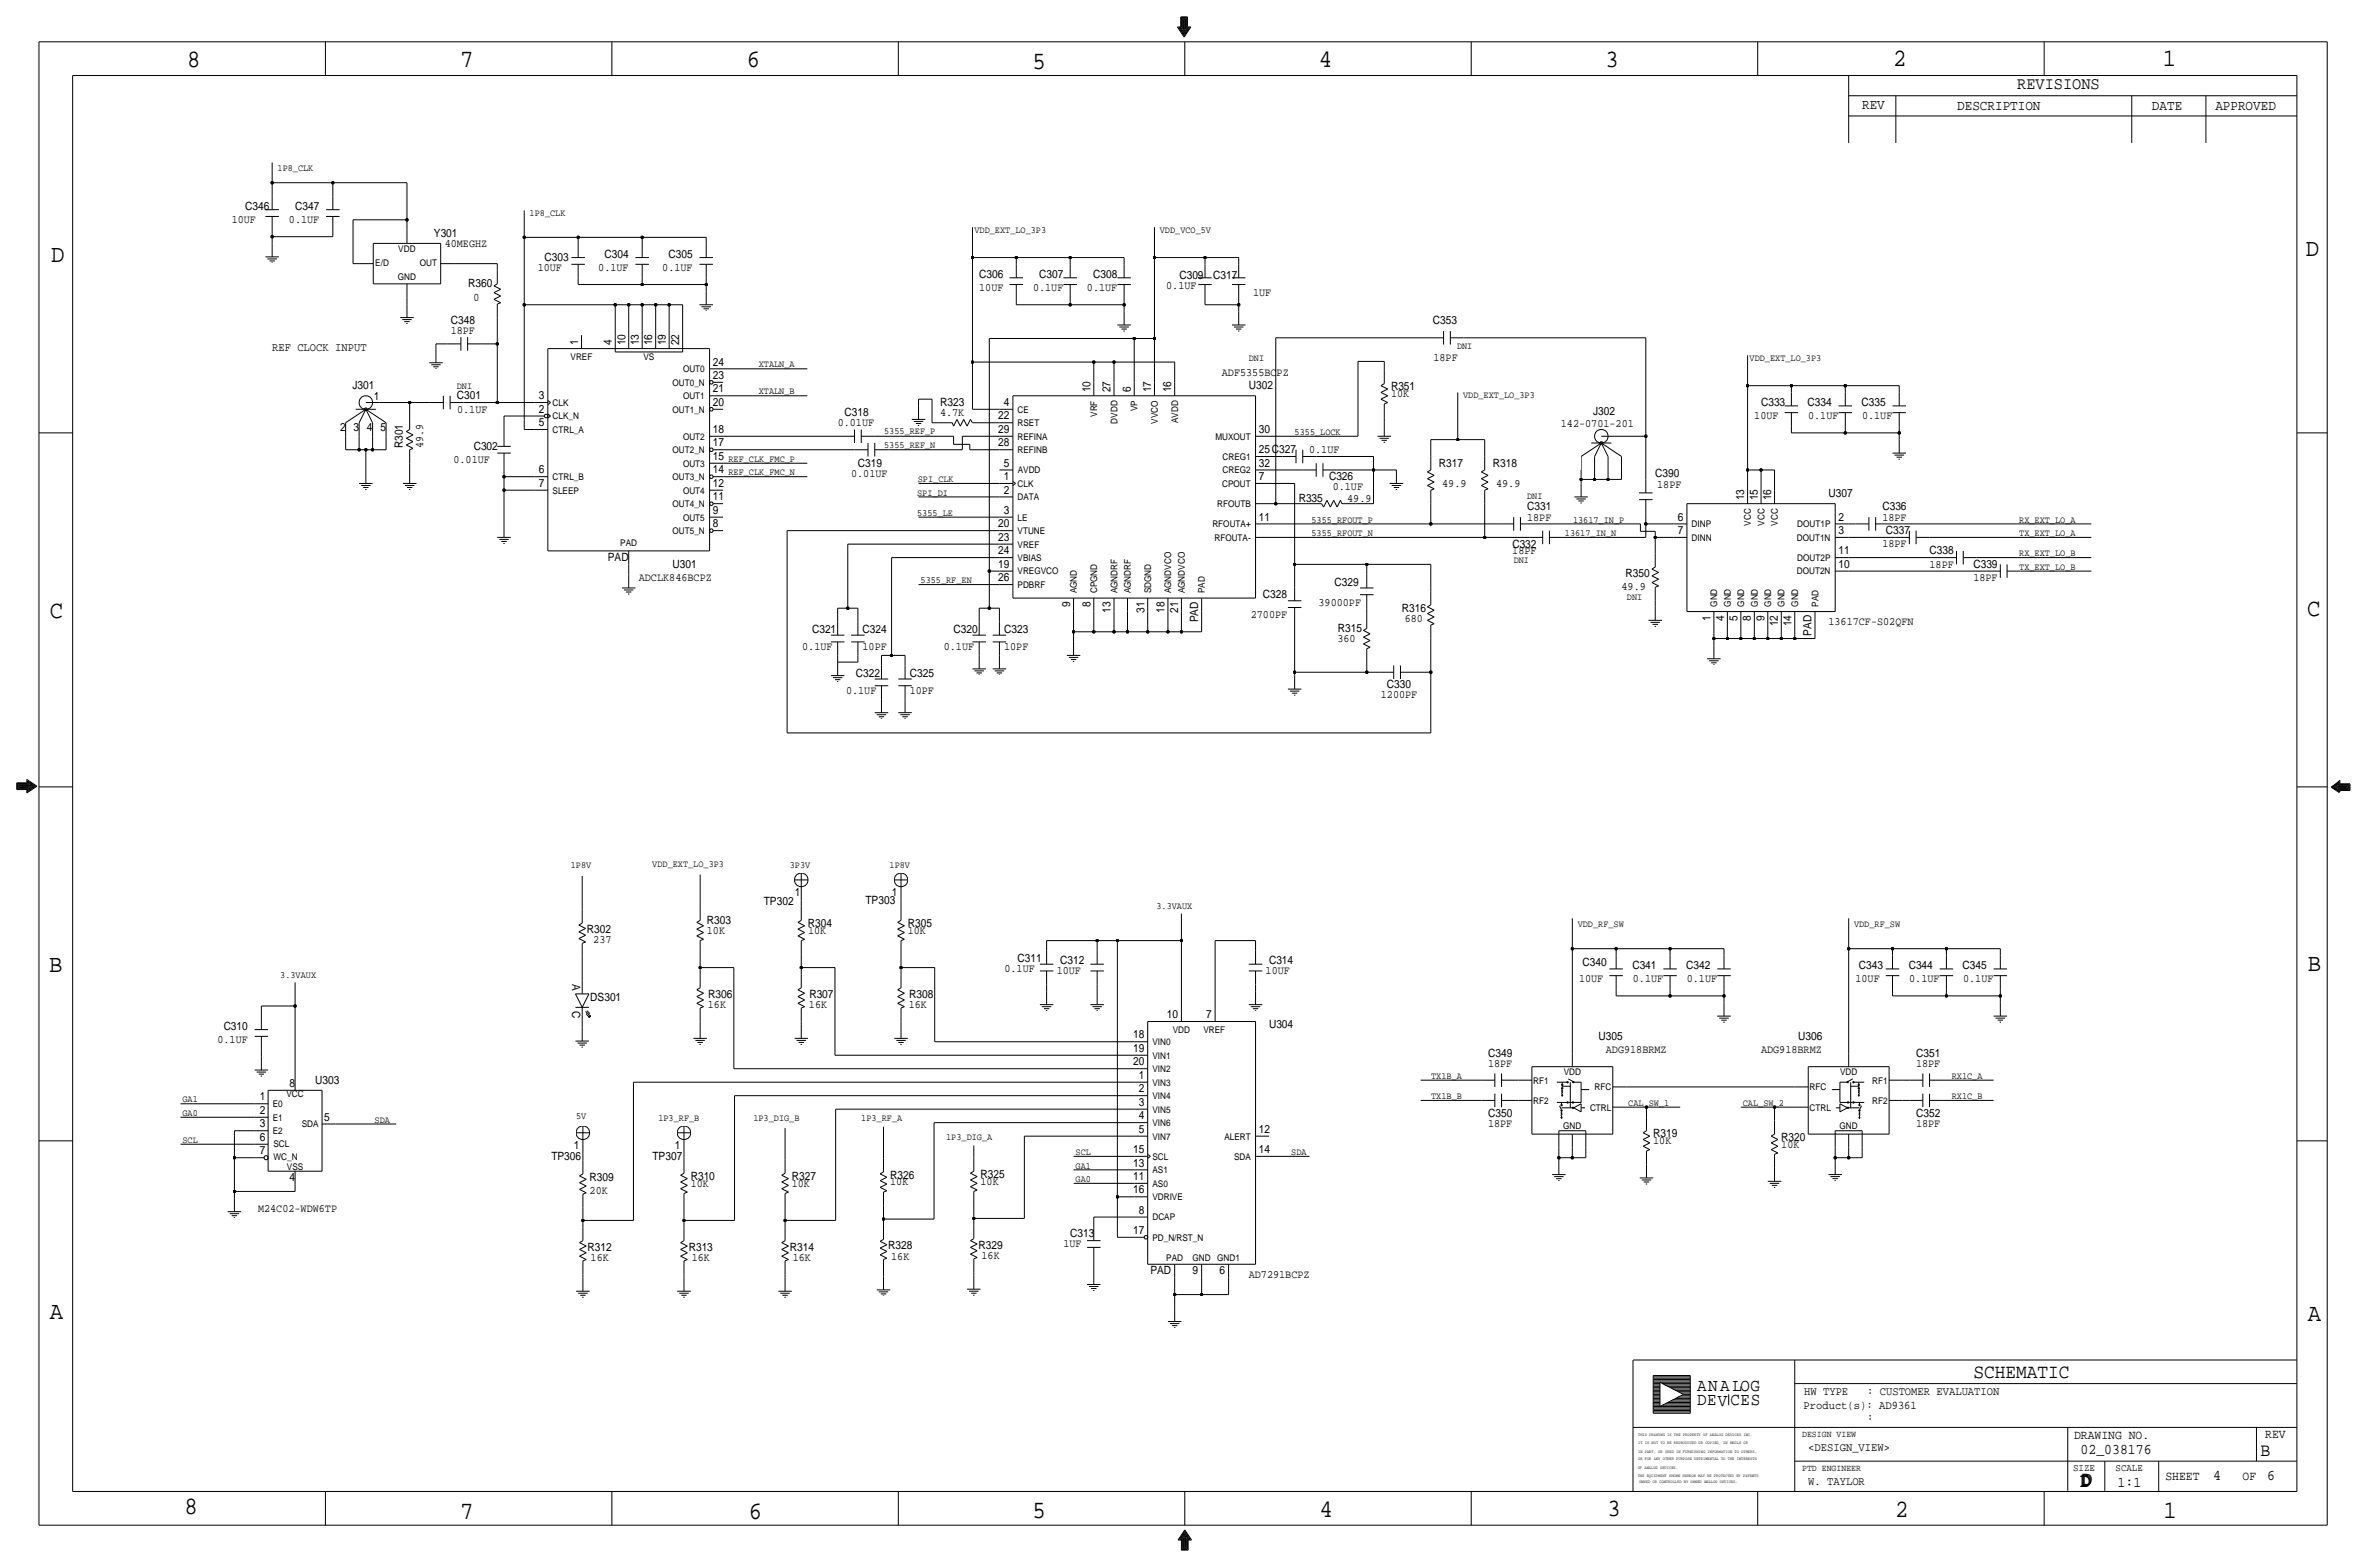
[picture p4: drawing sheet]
<svg xmlns="http://www.w3.org/2000/svg" width="892mm" height="590mm" viewBox="0 0 892 590" stroke-linecap="round" stroke-linejoin="round" font-family="sans-serif">
<defs><g id="words">
<g font-size="9.4">
<text x="70.6" y="25.4">8</text>
<text x="173.4" y="25.4">7</text>
<text x="281.4" y="25.1">6</text>
<text x="389.1" y="26.2">5</text>
<text x="497" y="25.4">4</text>
<text x="605" y="25.1">3</text>
<text x="713.4" y="24.9">2</text>
<text x="815" y="24.9">1</text>
<text x="19.3" y="98.8">D</text>
<text x="868.9" y="96.5">D</text>
<text x="18.8" y="232.7">C</text>
<text x="869.4" y="232.2">C</text>
<text x="869.6" y="365.8">B</text>
<text x="18.5" y="366">B</text>
<text x="18.8" y="496.8">A</text>
<text x="869.6" y="497.6">A</text>
<text x="69.6" y="570.5">8</text>
<text x="173.4" y="572.3">7</text>
<text x="282.2" y="572.3">6</text>
<text x="389.1" y="571.8">5</text>
<text x="497.3" y="571.5">4</text>
<text x="605.7" y="571.2">3</text>
<text x="714.2" y="571.5">2</text>
<text x="815.3" y="572">1</text>
</g>
<g font-size="7.5">
<text x="743.7" y="518.9">SCHEMATIC</text>
<text x="783.8" y="560.3">DD</text>
<text x="784.3" y="559.8">D</text>
</g>
<text font-size="7" x="851.9" y="548.4">B</text>
<g font-size="6.7">
<text x="639.5" y="524.2">ANALOG</text>
<text x="639.5" y="529.3">DEV</text>
<text x="652.1" y="529.3">CES</text>
</g>
<text font-size="6.5" x="760.2" y="33.5">REVISIONS</text>
<g font-size="5.6">
<text x="784" y="547.9">02_038176</text>
<text x="834.1" y="557.5">4</text>
<text x="854.4" y="557.5">6</text>
<text x="798" y="560.1">1:1</text>
</g>
<g font-size="5.3">
<text x="701.8" y="41.1">REV</text>
<text x="737.6" y="41.4">DESCRIPTION</text>
<text x="811" y="41.4">DATE</text>
<text x="834.8" y="41.4">APPROVED</text>
</g>
<g font-size="4.8">
<text x="781.6" y="542.1">DRAWING NO.</text>
<text x="853.6" y="541.8">REV</text>
<text x="816" y="557.4">SHEET</text>
<text x="845.1" y="557.5">OF</text>
</g>
<g font-size="4.4">
<text x="102.6" y="132.3">REF CLOCK INPUT</text>
<text x="679.9" y="525.5">HW TYPE</text>
<text x="703.6" y="525.5">: CUSTOMER EVALUATION</text>
<text x="679.7" y="530.9">Product(s): AD9361</text>
<text x="703.6" y="535.2">:</text>
<text x="681.4" y="546.6">&lt;DESIGN_VIEW&gt;</text>
<text x="681.4" y="559.3">W. TAYLOR</text>
</g>
<g font-size="4.3">
<text x="92.4" y="79">C346</text>
<text x="111.2" y="79">C347</text>
<text x="87.3" y="84.1">10UF</text>
<text x="108.9" y="84.1">0.1UF</text>
<text x="163.5" y="89.1">Y301</text>
<text x="167.6" y="93.2">40MEGHZ</text>
<text x="205.2" y="98.3">C303</text>
<text x="227.8" y="97">C304</text>
<text x="251.9" y="97">C305</text>
<text x="202.6" y="102.1">10UF</text>
<text x="225.5" y="102.1">0.1UF</text>
<text x="249.6" y="102.1">0.1UF</text>
<text x="369" y="104.6">C306</text>
<text x="391.6" y="104.6">C307</text>
<text x="411.9" y="104.6">C308</text>
<text x="444.5" y="105.2">C309</text>
<text x="457.2" y="105.2">C317</text>
<text x="176.5" y="108.2">R360</text>
<text x="180.7" y="110.7" transform="rotate(-180 180.7 110.7)">0</text>
<text x="369" y="109.7">10UF</text>
<text x="389.3" y="109.7">0.1UF</text>
<text x="409.6" y="109.7">0.1UF</text>
<text x="439.5" y="109">0.1UF</text>
<text x="472.2" y="111.5">1UF</text>
<text x="169.9" y="125.7">18PF</text>
<text x="169.9" y="121.9">C348</text>
<text x="540" y="122.2">C353</text>
<text x="217.9" y="130" transform="rotate(-90 217.9 130)">1</text>
<text x="230.6" y="130" transform="rotate(-90 230.6 130)">4</text>
<text x="235.7" y="130" transform="rotate(-90 235.7 130)">10</text>
<text x="240.7" y="130" transform="rotate(-90 240.7 130)">13</text>
<text x="245.8" y="130" transform="rotate(-90 245.8 130)">16</text>
<text x="250.9" y="130" transform="rotate(-90 250.9 130)">19</text>
<text x="256" y="130" transform="rotate(-90 256 130)">22</text>
<text x="268.7" y="137.7">24</text>
<text x="540.2" y="136.1">18PF</text>
<text x="268.7" y="142.8">23</text>
<text x="460.5" y="141.5">ADF5355BCPZ</text>
<text x="132.8" y="146.6">J301</text>
<text x="268.7" y="147.8">21</text>
<text x="410.9" y="147.8" transform="rotate(-90 410.9 147.8)">10</text>
<text x="418.5" y="147.8" transform="rotate(-90 418.5 147.8)">27</text>
<text x="426.2" y="147.8" transform="rotate(-90 426.2 147.8)">6</text>
<text x="433.8" y="147.8" transform="rotate(-90 433.8 147.8)">17</text>
<text x="441.4" y="147.8" transform="rotate(-90 441.4 147.8)">16</text>
<text x="470.6" y="146.6">U302</text>
<text x="524.2" y="147.1">R351</text>
<text x="524.2" y="149.6">10K</text>
<text x="140.9" y="150.6">1</text>
<text x="172.2" y="150.4">C301</text>
<text x="172.3" y="155.4">0.1UF</text>
<text x="203.1" y="155.5">2</text>
<text x="203.1" y="150.4">3</text>
<text x="268.7" y="152.9">20</text>
<text x="354.3" y="152.9">R323</text>
<text x="378.3" y="152.9">4</text>
<text x="663.6" y="152.9">C333</text>
<text x="681.2" y="152.9">C334</text>
<text x="701.5" y="152.9">C335</text>
<text x="203.1" y="160.5">5</text>
<text x="315.7" y="160.5">0.01UF</text>
<text x="318.2" y="156.7">C318</text>
<text x="354.3" y="156.7">4.7K</text>
<text x="376.2" y="158">22</text>
<text x="588.2" y="160.8">142-0701-201</text>
<text x="600.4" y="156.5">J302</text>
<text x="661.1" y="158">10UF</text>
<text x="681.4" y="158">0.1UF</text>
<text x="701.7" y="158">0.1UF</text>
<text x="128.1" y="162.3">2</text>
<text x="133.2" y="162.3">3</text>
<text x="138.3" y="162.3">4</text>
<text x="143.4" y="162.3">5</text>
<text x="268.7" y="163.1">18</text>
<text x="376.2" y="163.1">29</text>
<text x="474.4" y="163.1">30</text>
<text x="151.8" y="168.9" transform="rotate(-90 151.8 168.9)">R301</text>
<text x="159.5" y="168.9" transform="rotate(-90 159.5 168.9)">49.9</text>
<text x="178.5" y="169.4">C302</text>
<text x="268.7" y="173.2">15</text>
<text x="268.7" y="168.2">17</text>
<text x="376.2" y="168.1">28</text>
<text x="474.4" y="170.7">25C327</text>
<text x="493.3" y="170.7">0.1UF</text>
<text x="170.9" y="174.5">0.01UF</text>
<text x="203.1" y="178.3">6</text>
<text x="268.7" y="178.3">14</text>
<text x="320.8" y="179.6">0.01UF</text>
<text x="323.3" y="175.8">C319</text>
<text x="378.3" y="175.8">5</text>
<text x="474.4" y="175.8">32</text>
<text x="542.2" y="175.8">R317</text>
<text x="562.6" y="175.8">R318</text>
<text x="623.8" y="179.6">C390</text>
<text x="203.1" y="183.4">7</text>
<text x="268.7" y="183.4">12</text>
<text x="378.3" y="185.9">2</text>
<text x="378.3" y="180.8">1</text>
<text x="474.4" y="180.8">7</text>
<text x="500.8" y="180.8">C326</text>
<text x="502.2" y="184.7">0.1UF</text>
<text x="543.5" y="183.4">49.9</text>
<text x="563.8" y="183.4">49.9</text>
<text x="624.5" y="183.9">18PF</text>
<text x="268.7" y="188.5">11</text>
<text x="489.4" y="189.2">R335</text>
<text x="507.7" y="189">49.9</text>
<text x="657.3" y="188.5" transform="rotate(-90 657.3 188.5)">13</text>
<text x="662.4" y="188.5" transform="rotate(-90 662.4 188.5)">15</text>
<text x="667.5" y="188.5" transform="rotate(-90 667.5 188.5)">16</text>
<text x="689.1" y="187.2">U307</text>
<text x="268.7" y="193.6">9</text>
<text x="378.3" y="193.5">3</text>
<text x="474.4" y="196.1">11</text>
<text x="575.5" y="196.1">18PF</text>
<text x="575.5" y="192.3">C331</text>
<text x="632.3" y="196.1">6</text>
<text x="692.9" y="196.1">2</text>
<text x="709.4" y="196.1">18PF</text>
<text x="709.4" y="192.3">C336</text>
<text x="268.7" y="198.6">8</text>
<text x="376.2" y="198.6">20</text>
<text x="376.2" y="203.7">23</text>
<text x="632.3" y="201.2">7</text>
<text x="692.9" y="201.2">3</text>
<text x="710.6" y="201.2">C337</text>
<text x="376.2" y="208.8">24</text>
<text x="569.9" y="208.8">18PF</text>
<text x="569.9" y="206.3">C332</text>
<text x="692.9" y="208.8">11</text>
<text x="709.4" y="206.2">18PF</text>
<text x="727.2" y="208.8">C338</text>
<text x="229.1" y="211.3">PAD</text>
<text x="253.4" y="213.9">U301</text>
<text x="376.2" y="213.9">19</text>
<text x="692.9" y="213.9">10</text>
<text x="727.1" y="213.9">18PF</text>
<text x="743.7" y="213.9">C339</text>
<text x="240.7" y="218.9">ADCLK846BCPZ</text>
<text x="376.2" y="218.9">26</text>
<text x="502.9" y="220.7">C329</text>
<text x="612.6" y="217.4">R350</text>
<text x="743.6" y="218.9">18PF</text>
<text x="475.9" y="225.3">C328</text>
<text x="611.1" y="222.2">49.9</text>
<text x="403.3" y="228.7" transform="rotate(-90 403.3 228.7)">9</text>
<text x="410.9" y="228.7" transform="rotate(-90 410.9 228.7)">8</text>
<text x="418.5" y="230.8" transform="rotate(-90 418.5 230.8)">13</text>
<text x="431.2" y="230.8" transform="rotate(-90 431.2 230.8)">31</text>
<text x="438.9" y="230.8" transform="rotate(-90 438.9 230.8)">18</text>
<text x="443.9" y="230.8" transform="rotate(-90 443.9 230.8)">21</text>
<text x="471.4" y="232.9">2700PF</text>
<text x="496.9" y="228.3">39000PF</text>
<text x="528.3" y="230.4">R316</text>
<text x="644.6" y="233.8" transform="rotate(-90 644.6 233.8)">1</text>
<text x="649.7" y="233.8" transform="rotate(-90 649.7 233.8)">4</text>
<text x="654.8" y="233.8" transform="rotate(-90 654.8 233.8)">5</text>
<text x="659.9" y="233.8" transform="rotate(-90 659.9 233.8)">8</text>
<text x="664.9" y="233.8" transform="rotate(-90 664.9 233.8)">9</text>
<text x="306" y="238.5">C321</text>
<text x="325.1" y="238.5">C324</text>
<text x="359.4" y="238.5">C320</text>
<text x="378.4" y="238.5">C323</text>
<text x="451.6" y="234.4" transform="rotate(-90 451.6 234.4)">PAD</text>
<text x="504.1" y="238">R315</text>
<text x="529.4" y="234.2">680</text>
<text x="670" y="235.9" transform="rotate(-90 670 235.9)">12</text>
<text x="675.1" y="235.9" transform="rotate(-90 675.1 235.9)">14</text>
<text x="682.7" y="239.5" transform="rotate(-90 682.7 239.5)">PAD</text>
<text x="689.1" y="235.5">13617CF-S02QFN</text>
<text x="302.3" y="244.9">0.1UF</text>
<text x="325.1" y="244.9">10PF</text>
<text x="355.7" y="244.9">0.1UF</text>
<text x="378.4" y="244.9">10PF</text>
<text x="504" y="241.8">360</text>
<text x="322.5" y="255">C322</text>
<text x="342.9" y="255">C325</text>
<text x="318.8" y="261.4">0.1UF</text>
<text x="342.8" y="261.4">10PF</text>
<text x="520.4" y="262.9">1200PF</text>
<text x="522.7" y="259.1">C330</text>
<text x="287.8" y="340.9">TP302</text>
<text x="299.5" y="337.6">1</text>
<text x="326.1" y="340.4">TP303</text>
<text x="336.1" y="337.6">1</text>
<text x="266.4" y="348">R303</text>
<text x="221.2" y="351.5">R302</text>
<text x="266.4" y="351.8">10K</text>
<text x="304.5" y="349.3">R304</text>
<text x="304.5" y="351.8">10K</text>
<text x="342.1" y="349.3">R305</text>
<text x="342.1" y="351.8">10K</text>
<text x="223.6" y="355.4">237</text>
<text x="383.5" y="362.5">C311</text>
<text x="399.5" y="363.2">C312</text>
<text x="478.2" y="363.2">C314</text>
<text x="596.3" y="363.7">C340</text>
<text x="615.1" y="365">C341</text>
<text x="635.5" y="365">C342</text>
<text x="700.5" y="365">C343</text>
<text x="719.3" y="365">C344</text>
<text x="739.6" y="365">C345</text>
<text x="215.6" y="370.6" transform="rotate(90 215.6 370.6)">A</text>
<text x="378.5" y="366.3">0.1UF</text>
<text x="398.2" y="367">10UF</text>
<text x="477" y="367">10UF</text>
<text x="595.1" y="370.1">10UF</text>
<text x="615.4" y="370.1">0.1UF</text>
<text x="635.7" y="370.1">0.1UF</text>
<text x="699.2" y="370.1">10UF</text>
<text x="719.5" y="370.1">0.1UF</text>
<text x="739.8" y="370.1">0.1UF</text>
<text x="222.5" y="376.9">DS301</text>
<text x="266.9" y="375.9">R306</text>
<text x="305" y="375.9">R307</text>
<text x="342.6" y="375.9">R308</text>
<text x="215.6" y="380.7" transform="rotate(90 215.6 380.7)">C</text>
<text x="266.8" y="379.7">16K</text>
<text x="304.9" y="379.7">16K</text>
<text x="342.5" y="379.7">16K</text>
<text x="439.7" y="383.5">10</text>
<text x="454.5" y="383.5">7</text>
<text x="84.3" y="387.9">C310</text>
<text x="478.2" y="387.4">U304</text>
<text x="82" y="392.9">0.1UF</text>
<text x="427" y="391.2">18</text>
<text x="602.4" y="391.7">U305</text>
<text x="677.6" y="391.7">U306</text>
<text x="427" y="401.3">20</text>
<text x="427" y="396.2">19</text>
<text x="560.8" y="401.8">18PF</text>
<text x="560.8" y="398">C349</text>
<text x="605.2" y="396.7">ADG918BRMZ</text>
<text x="663.7" y="396.7">ADG918BRMZ</text>
<text x="722.1" y="401.8">18PF</text>
<text x="722.1" y="398">C351</text>
<text x="429.1" y="406.4">1</text>
<text x="109.1" y="409.4">8</text>
<text x="118.8" y="408.2">U303</text>
<text x="429.1" y="411.5">2</text>
<text x="97.9" y="419.6">2</text>
<text x="97.9" y="414.5">1</text>
<text x="429.1" y="416.6">3</text>
<text x="97.9" y="424.7">3</text>
<text x="122.1" y="422.1">5</text>
<text x="429.1" y="421.6">4</text>
<text x="560.8" y="424.7">18PF</text>
<text x="560.8" y="420.9">C350</text>
<text x="722.1" y="424.7">18PF</text>
<text x="722.1" y="420.9">C352</text>
<text x="97.9" y="429.8">6</text>
<text x="429.1" y="426.7">5</text>
<text x="474.4" y="426.7">12</text>
<text x="623" y="428.5">R319</text>
<text x="623" y="431">10K</text>
<text x="671.3" y="429.8">R320</text>
<text x="97.9" y="434.8">7</text>
<text x="207.8" y="436.9">TP306</text>
<text x="216.2" y="432.8">1</text>
<text x="245.9" y="436.9">TP307</text>
<text x="254.3" y="432.8">1</text>
<text x="427" y="434.3">15</text>
<text x="474.4" y="434.3">14</text>
<text x="671.3" y="432.3">10K</text>
<text x="335.5" y="444">R326</text>
<text x="369.5" y="443.7">R325</text>
<text x="427" y="439.4">13</text>
<text x="109.1" y="445">4</text>
<text x="222.2" y="449.8">20K</text>
<text x="222.2" y="444.8">R309</text>
<text x="260.3" y="447">10K</text>
<text x="260.3" y="444.5">R310</text>
<text x="298.4" y="447">10K</text>
<text x="298.4" y="444.5">R327</text>
<text x="335.5" y="446.5">10K</text>
<text x="369.5" y="446.3">10K</text>
<text x="427" y="449.6">16</text>
<text x="427" y="444.5">11</text>
<text x="97.2" y="456.4">M24C02-WDW6TP</text>
<text x="429.1" y="457.2">8</text>
<text x="403.3" y="466.1">C313</text>
<text x="427" y="464.8">17</text>
<text x="221.4" y="471.2">R312</text>
<text x="259.5" y="471.2">R313</text>
<text x="297.6" y="471.2">R314</text>
<text x="334.7" y="470.7">R328</text>
<text x="368.8" y="470.4">R329</text>
<text x="400.8" y="469.9">1UF</text>
<text x="222.6" y="475">16K</text>
<text x="260.7" y="475">16K</text>
<text x="298.8" y="475">16K</text>
<text x="335.9" y="474.5">16K</text>
<text x="369.9" y="474.2">16K</text>
<text x="433.5" y="480.1">PAD</text>
<text x="449.4" y="480.1">9</text>
<text x="459.6" y="480.1">6</text>
<text x="470.6" y="481.3">AD7291BCPZ</text>
</g>
<g font-size="3.8">
<text x="781.3" y="554">SIZE</text>
<text x="797.3" y="554">SCALE</text>
</g>
<g font-size="3.6">
<text x="104.6" y="64.5">1P8_CLK</text>
<text x="199.6" y="81.3">1P8_CLK</text>
<text x="367.2" y="87.6">VDD_EXT_LO_3P3</text>
<text x="437.1" y="87.6">VDD_VCO_5V</text>
<text x="549.1" y="131.6">DNI</text>
<text x="470.6" y="135.9">DNI</text>
<text x="659.3" y="135.9">VDD_EXT_LO_3P3</text>
<text x="286" y="138.4">XTALN_A</text>
<text x="172.2" y="146.6">DNI</text>
<text x="286" y="148.6">XTALN_B</text>
<text x="551.4" y="149.9">VDD_EXT_LO_3P3</text>
<text x="333.2" y="163.3">5355_REF_P</text>
<text x="487.9" y="163.8">5355_LOCK</text>
<text x="274.5" y="174">REF_CLK_FMC_P</text>
<text x="333.2" y="168.9">5355_REF_N</text>
<text x="274.5" y="179.1">REF_CLK_FMC_N</text>
<text x="345.9" y="181.6">SPI_CLK</text>
<text x="345.6" y="186.7">SPI_DI</text>
<text x="575.5" y="188">DNI</text>
<text x="345.6" y="194.3">5355_LE</text>
<text x="494.2" y="196.8">5355_RFOUT_P</text>
<text x="592.8" y="196.9">13617_IN_P</text>
<text x="760.9" y="196.9">RX_EXT_LO_A</text>
<text x="494.2" y="201.9">5355_RFOUT_N</text>
<text x="589.7" y="201.9">13617_IN_N</text>
<text x="760.9" y="201.9">TX_EXT_LO_A</text>
<text x="760.9" y="209.6">RX_EXT_LO_B</text>
<text x="570.4" y="212.1">DNI</text>
<text x="760.9" y="214.6">TX_EXT_LO_B</text>
<text x="346.9" y="219.7">5355_RF_EN</text>
<text x="613.1" y="226.1">DNI</text>
<text x="215.1" y="326.9">1P8V</text>
<text x="245.8" y="326.6">VDD_EXT_LO_3P3</text>
<text x="297.6" y="327.2">3P3V</text>
<text x="335.2" y="327.2">1P8V</text>
<text x="435.8" y="342.4">3.3VAUX</text>
<text x="594.6" y="349.3">VDD_RF_SW</text>
<text x="698.7" y="349.2">VDD_RF_SW</text>
<text x="105.6" y="368.3">3.3VAUX</text>
<text x="539.3" y="406.4">TX1B_A</text>
<text x="735.5" y="406.4">RX1C_A</text>
<text x="68.8" y="415.3">GA1</text>
<text x="539.3" y="414">TX1B_B</text>
<text x="613.6" y="416.6">CAL_SW_1</text>
<text x="656.8" y="416.6">CAL_SW_2</text>
<text x="735.5" y="414">RX1C_B</text>
<text x="68.8" y="420.4">GA0</text>
<text x="141.2" y="422.9">SDA</text>
<text x="217.1" y="421.6">5V</text>
<text x="248.1" y="422.4">1P3_RF_B</text>
<text x="283.9" y="422.4">1P3_DIG_B</text>
<text x="324.6" y="422.4">1P3_RF_A</text>
<text x="68.8" y="430.5">SCL</text>
<text x="356.6" y="429.3">1P3_DIG_A</text>
<text x="405.3" y="435.1">SCL</text>
<text x="486.6" y="435.1">SDA</text>
<text x="405.3" y="440.2">GA1</text>
<text x="405.3" y="445.3">GA0</text>
</g>
<g font-size="3.5">
<text x="150.1" y="95">VDD</text>
<text x="141.4" y="100.3">E/D</text>
<text x="158.2" y="100.3">OUT</text>
<text x="149.9" y="105.4">GND</text>
<text x="215" y="135.6">VREF</text>
<text x="242.5" y="135.6">VS</text>
<text x="257.4" y="140.2">OUT0</text>
<text x="253.5" y="145.3">OUT0_N</text>
<text x="208.2" y="152.9">CLK</text>
<text x="253.5" y="155.5">OUT1_N</text>
<text x="257.4" y="150.4">OUT1</text>
<text x="383.5" y="155.4">CE</text>
<text x="428.7" y="155" transform="rotate(-90 428.7 155)">VP</text>
<text x="208.2" y="158">CLK_N</text>
<text x="383.5" y="160.5">RSET</text>
<text x="413.5" y="157" transform="rotate(-90 413.5 157)">VRF</text>
<text x="421.1" y="159.6" transform="rotate(-90 421.1 159.6)">DVDD</text>
<text x="436.3" y="159.6" transform="rotate(-90 436.3 159.6)">VVCO</text>
<text x="443.9" y="159.4" transform="rotate(-90 443.9 159.4)">AVDD</text>
<text x="208.2" y="163.1">CTRL_A</text>
<text x="257.4" y="165.6">OUT2</text>
<text x="383.5" y="165.6">REFINA</text>
<text x="458" y="165.6">MUXOUT</text>
<text x="253.5" y="170.7">OUT2_N</text>
<text x="383.5" y="170.7">REFINB</text>
<text x="460.7" y="173.2">CREG1</text>
<text x="257.4" y="175.8">OUT3</text>
<text x="383.5" y="178.3">AVDD</text>
<text x="460.7" y="178.3">CREG2</text>
<text x="208.2" y="185.9">SLEEP</text>
<text x="208.2" y="180.9">CTRL_B</text>
<text x="253.5" y="180.9">OUT3_N</text>
<text x="257.4" y="185.9">OUT4</text>
<text x="383.5" y="183.4">CLK</text>
<text x="460.6" y="183.4">CPOUT</text>
<text x="253.5" y="191">OUT4_N</text>
<text x="383.5" y="188.5">DATA</text>
<text x="458.7" y="191">RFOUTB</text>
<text x="257.4" y="196.1">OUT5</text>
<text x="383.5" y="196.1">LE</text>
<text x="253.5" y="201.2">OUT5_N</text>
<text x="383.5" y="201.2">VTUNE</text>
<text x="456.9" y="198.6">RFOUTA+</text>
<text x="457.7" y="203.7">RFOUTA-</text>
<text x="637.5" y="203.7">DINN</text>
<text x="637.5" y="198.6">DINP</text>
<text x="659.8" y="198" transform="rotate(-90 659.8 198)">VCC</text>
<text x="664.9" y="198" transform="rotate(-90 664.9 198)">VCC</text>
<text x="670" y="198" transform="rotate(-90 670 198)">VCC</text>
<text x="677.1" y="203.7">DOUT1N</text>
<text x="677.3" y="198.6">DOUT1P</text>
<text x="233.8" y="205.7">PAD</text>
<text x="383.5" y="206.2">VREF</text>
<text x="383.5" y="211.3">VBIAS</text>
<text x="677.3" y="211.3">DOUT2P</text>
<text x="383.5" y="221.5">PDBRF</text>
<text x="383.5" y="216.4">VREGVCO</text>
<text x="677.1" y="216.4">DOUT2N</text>
<text x="405.8" y="223.5" transform="rotate(-90 405.8 223.5)">AGND</text>
<text x="413.5" y="223.5" transform="rotate(-90 413.5 223.5)">CPGND</text>
<text x="421.1" y="223.5" transform="rotate(-90 421.1 223.5)">AGNDRF</text>
<text x="426.2" y="223.5" transform="rotate(-90 426.2 223.5)">AGNDRF</text>
<text x="433.8" y="223.5" transform="rotate(-90 433.8 223.5)">SDGND</text>
<text x="441.4" y="223.5" transform="rotate(-90 441.4 223.5)">AGNDVCO</text>
<text x="446.5" y="223.5" transform="rotate(-90 446.5 223.5)">AGNDVCO</text>
<text x="454.1" y="223.5" transform="rotate(-90 454.1 223.5)">PAD</text>
<text x="647.1" y="228.6" transform="rotate(-90 647.1 228.6)">GND</text>
<text x="652.2" y="228.6" transform="rotate(-90 652.2 228.6)">GND</text>
<text x="657.3" y="228.6" transform="rotate(-90 657.3 228.6)">GND</text>
<text x="662.4" y="228.6" transform="rotate(-90 662.4 228.6)">GND</text>
<text x="667.5" y="228.6" transform="rotate(-90 667.5 228.6)">GND</text>
<text x="672.5" y="228.6" transform="rotate(-90 672.5 228.6)">GND</text>
<text x="677.6" y="228.6" transform="rotate(-90 677.6 228.6)">GND</text>
<text x="685.2" y="228.6" transform="rotate(-90 685.2 228.6)">PAD</text>
<text x="442" y="389.1">VDD</text>
<text x="453.5" y="389.1">VREF</text>
<text x="434.3" y="393.7">VIN0</text>
<text x="434.3" y="398.8">VIN1</text>
<text x="434.3" y="403.9">VIN2</text>
<text x="589.3" y="404.9">VDD</text>
<text x="693.4" y="404.9">VDD</text>
<text x="107.9" y="413.3">VCC</text>
<text x="434.3" y="408.9">VIN3</text>
<text x="577.8" y="408.2">RF1</text>
<text x="600.9" y="410.7">RFC</text>
<text x="681.9" y="410.7">RFC</text>
<text x="705.6" y="408.2">RF1</text>
<text x="102.8" y="417.1">E0</text>
<text x="434.3" y="419.1">VIN5</text>
<text x="434.3" y="414">VIN4</text>
<text x="577.8" y="415.8">RF2</text>
<text x="599.2" y="418.3">CTRL</text>
<text x="681.9" y="418.3">CTRL</text>
<text x="705.6" y="415.8">RF2</text>
<text x="102.8" y="422.1">E1</text>
<text x="113.7" y="424.4">SDA</text>
<text x="434.3" y="424.2">VIN6</text>
<text x="589.1" y="425.5">GND</text>
<text x="693.2" y="425.5">GND</text>
<text x="102.8" y="427.2">E2</text>
<text x="434.3" y="429.3">VIN7</text>
<text x="461.4" y="429.3">ALERT</text>
<text x="103.1" y="432.1">SCL</text>
<text x="103.1" y="437.1">WC_N</text>
<text x="434.3" y="436.9">SCL</text>
<text x="465" y="436.9">SDA</text>
<text x="108.1" y="440.7">VSS</text>
<text x="434.3" y="442">AS1</text>
<text x="434.3" y="447">AS0</text>
<text x="434.3" y="452.1">VDRIVE</text>
<text x="434.3" y="459.7">DCAP</text>
<text x="434.3" y="467.4">PD_N/RST_N</text>
<text x="439.5" y="475">PAD</text>
<text x="449.4" y="475">GND</text>
<text x="458.7" y="475">GND1</text>
<text x="679.1" y="541.3">DESIGN VIEW</text>
<text x="679.1" y="554">PTD ENGINEER</text>
</g>
<g font-size="1.6">
<text x="617.3" y="541.1">THIS DRAWING IS THE PROPERTY OF ANALOG DEVICES INC.</text>
<text x="617.3" y="543.9">IT IS NOT TO BE REPRODUCED OR COPIED, IN WHOLE OR</text>
<text x="617.3" y="547.2">IN PART, OR USED IN FURNISHING INFORMATION TO OTHERS,</text>
<text x="617.3" y="550">OR FOR ANY OTHER PURPOSE DETRIMENTAL TO THE INTERESTS</text>
<text x="617.2" y="553.2">OF ANALOG DEVICES.</text>
<text x="617.2" y="556.3">THE EQUIPMENT SHOWN HEREON MAY BE PROTECTED BY PATENTS</text>
<text x="617.7" y="558.8">OWNED OR CONTROLLED BY OWNED ANALOG DEVICES.</text>
</g>
</g></defs>
<g fill="none" stroke="#000" stroke-width=".38">
<path d="M14.7 15.7v558.8zM14.7 15.7h862.3zM122.6 15.7v12.7zM230.6 15.7v12.7zM338.5 15.7v12.7zM443.7 10.2h1.3zM443.7 10.2l2.5 3.8zM444.2 10.4h1zM444.2 10.4l2 3.1zM444.7 10.7h.8zM444.7 10.7l1.5 2.3zM445 6.3v3.9z"/>
<path d="M445 6.3h2.5zM445.2 6.6v3.8zM445.2 6.6h2zM445.2 10.9h.5zM445.2 10.9l1 1.5zM445.5 6.9v3.8zM445.5 6.9h1.5zM445.7 11.2h.3zM445.7 7.1v3.8zM445.7 7.1h1zM445.7 11.2l.5 .7zM446 7.4v3.8z"/>
<path d="M446 7.4h.5zM446.2 7.6v4.1zM446.5 11.2h.2zM446.5 7.4v3.8zM446.5 15.7v12.7zM446.7 10.9h.5zM446.7 11.2l-.5 .7zM446.7 7.1v3.8zM447 10.7h.8zM447 6.9v3.8zM447.2 10.4h1.1zM447.2 6.6v3.8z"/>
<path d="M447.2 10.9l-1 1.5zM447.5 10.2h1.3zM447.5 6.4v3.8zM447.8 10.7l-1.6 2.3zM448.3 10.4l-2.1 3.1zM448.8 10.2l-2.6 3.8zM554.4 15.7v12.7zM662.4 15.7v12.7zM770.3 15.7v12.7zM877 15.7v558.8zM27.4 28.4v533.4zM27.4 28.4h838.2z"/>
<path d="M696.7 36.1h168.9zM696.7 28.4v25.4zM714.5 36.1v17.7zM803.4 36.1v17.7zM831.3 36.1v17.7zM865.6 28.4v533.4zM696.7 43.7h168.9zM100 79h5.1zM102.6 68.8h22.8zM102.6 61.2v7.6zM102.6 68.8v5.1zM102.6 73.9v5.1z"/>
<path d="M122.9 79h5.1zM125.4 73.9v5.1zM125.4 68.8h28zM125.4 68.8v5.1zM153.4 68.8v14zM197.6 79.2v10.2zM100 81.5h5.1zM100 96.8h5.1zM100.8 97.5h3.5zM101.5 98.3h2.1zM102.3 99.1h.5zM102.6 89.2v2.5z"/>
<path d="M102.6 86.6v2.6zM102.6 89.2h22.8zM102.6 81.5v5.1zM102.6 91.7v5.1zM122.9 81.5h5.1zM125.4 81.5v5.1zM125.4 86.6v2.6zM133 82.8h20.4zM133 82.8v16.5zM133 99.3h2.6zM135.6 99.3h5.1zM140.7 91.7v15.2z"/>
<path d="M140.7 91.7h25.4zM153.4 82.8v3.8zM153.4 86.6v5.1zM166.1 91.7v15.2zM166.1 99.3h5zM171.1 99.3h16.3zM187.4 99.3v2.6zM197.6 89.4h20.3zM197.6 89.4v25.4zM215.3 97h5.1zM215.3 99.6h5.1zM217.9 99.6v5z"/>
<path d="M217.9 91.9v5.1zM217.9 89.4h24.1zM217.9 89.4v2.5zM239.5 97h5.1zM239.5 99.6h5.1zM242 99.6v5zM242 91.9v5.1zM242 89.4h24.1zM242 89.4v2.5zM263.6 97h5.1zM263.6 99.6h5.1zM266.1 99.6v5z"/>
<path d="M266.1 91.9v5.1zM266.1 89.4v2.5zM366.5 97h16.5zM366.5 85.6v11.4zM366.5 97v39.4zM383 97h20.3zM383 97v2.6zM383 99.6v5zM403.3 97h20.3zM403.3 97v2.6zM403.3 99.6v5zM423.6 99.6v5z"/>
<path d="M423.6 97v2.6zM435.1 97h19zM435.1 85.6v11.4zM435.1 97v30.5zM454.1 97h12.7zM454.1 97v2.6zM454.1 99.6v5zM466.8 97v2.6zM466.8 99.6v5zM140.7 106.9h25.4zM150.8 119.6h5.1zM153.4 112v2.6z"/>
<path d="M153.4 106.9v5.1zM153.4 114.6v5zM186.1 107.7l1.3-.8zM186.1 107.7l2.6 1.3zM186.1 110.2l2.6-1.2zM186.1 110.2l2.6 1.3zM186.1 112.8l2.6-1.3zM186.1 112.8l2.6 1.2zM187.4 101.9v5zM187.4 114.6v5zM187.4 114.6l1.3-.6zM187.4 119.6v9.9z"/>
<path d="M197.6 114.8v47zM197.6 114.8h34.3zM217.9 107.2h24.1zM217.9 104.6v2.6zM231.9 114.8v11.4zM231.9 114.8h5zM236.9 114.8h5.1zM236.9 114.8v11.4zM242 114.8v11.4zM242 107.2h24.1zM242 104.6v2.6zM242 114.8h5.1z"/>
<path d="M247.1 114.8h5.1zM247.1 114.8v11.4zM252.2 114.8v11.4zM252.2 114.8h5.1zM257.3 114.8v11.4zM263.6 114.8h5.1zM264.4 115.6h3.5zM265.1 116.3h2.1zM265.9 117.1h.5zM266.1 109.7v5.1zM266.1 104.6v2.6zM266.1 107.2v2.5z"/>
<path d="M380.4 104.6h5.1zM380.4 107.2h5.1zM383 114.8h20.3zM383 112.3v2.5zM383 107.2v5.1zM400.8 104.6h5zM400.8 107.2h5zM403.3 114.8h20.3zM403.3 112.3v2.5zM403.3 107.2v5.1zM421.1 104.6h5.1zM421.1 107.2h5.1z"/>
<path d="M423.6 117.3v5.1zM423.6 107.2v5.1zM423.6 112.3v2.5zM423.6 114.8v2.5zM451.6 107.2h5zM451.6 104.6h5zM454.1 114.8h12.7zM454.1 112.3v2.5zM454.1 107.2v5.1zM464.3 107.2h5zM464.3 104.6h5zM466.8 112.3v2.5z"/>
<path d="M466.8 114.8v2.5zM466.8 107.2v5.1zM466.8 117.3v5.1zM151.6 120.4h3.5zM152.3 121.2h2.1zM153.1 121.9h.5zM161.7 136.7h5.1zM162.5 137.4h3.6zM163.3 138.2h2zM164 138.9h.5zM164.3 131.6v5.1zM164.3 129.5v2.1z"/>
<path d="M164.3 129.5h4.3zM168.6 129.5h5.1zM173.7 127v5.1zM176.2 129.5h5.1zM176.2 127v5.1zM181.3 129.5h6.1zM187.4 129.5v22.1zM206.5 131.3h60.9zM206.5 131.3v76.2zM219.2 126.2v5.1zM231.9 126.2v5.1zM231.9 132.6h25.4z"/>
<path d="M231.9 131.3v1.3zM236.9 126.2v5.1zM242 126.2v5.1zM247.1 126.2v5.1zM252.2 126.2v5.1zM257.3 126.2v5.1zM257.3 131.3v1.3zM267.4 131.3v76.2zM267.4 138.9h5.1zM272.5 138.9h31.7zM366.5 136.4h45.7zM366.5 136.4v17.8z"/>
<path d="M372.8 127.5h54.6zM372.8 127.5v87.6zM412.2 136.4h7.6zM412.2 136.4v7.6zM419.8 136.4v7.6zM419.8 136.4h22.9zM421.1 122.4h5.1zM421.8 123.2h3.6zM422.6 124h2zM423.4 124.7h.5zM427.4 127.5h7.7zM427.4 127.5v16.5z"/>
<path d="M435.1 127.5v16.5zM442.7 136.4v7.6zM464.3 122.4h5zM465 123.2h3.6zM465.8 124h2zM466.5 124.7h.6zM480.8 127.3v62.4zM480.8 127.3h58.1zM511.8 136.1v28.2zM511.8 136.1h9.9zM521.7 136.1v3.3zM521.7 139.4v5.1z"/>
<path d="M538.9 127.3h5.1zM544 124.7v5.1zM546.6 127.3h5zM546.6 124.7v5.1zM551.6 127.3h68.6zM620.2 127.3v37zM658.6 133.9v11.4zM130.3 159.3v5zM130.3 159.3l7.6-5.1zM134.1 154.2h7.6zM135.3 159.3v5zM137.9 151.6h5.1z"/>
<path d="M137.9 154.2l2.5 5.1zM137.9 154.2l7.6 5.1zM137.9 154.2l-2.6 5.1zM140.4 159.3v5zM143 151.6h11.4zM145.5 159.3v5zM154.4 156.7v5.1zM154.4 151.6v5.1zM154.4 151.6h7.6zM162 151.6h5.1zM167.1 149.1v5.1zM169.6 151.6h5.1z"/>
<path d="M169.6 149.1v5.1zM174.7 151.6h12.7zM187.4 151.6h14zM189.9 156.7h11.5zM189.9 156.7v6.4zM201.4 151.6h5.1zM201.4 156.7h3.7zM206.5 152.4l1-.8zM206.5 157.5l1-.8zM206.5 150.9l1 .7zM206.5 156l1 .7zM267.4 149.1h5.1z"/>
<path d="M268.7 144h3.8zM268.7 154.2h3.8zM272.5 149.1h31.7zM343.6 158h5.1zM344.4 158.8h3.5zM345.1 159.5h2.1zM346.2 152.9v5.1zM346.2 150.4v2.5zM346.2 150.4h5zM351.2 150.4v8.9zM351.2 159.3h2.6zM353.8 159.3h5.1z"/>
<path d="M358.9 159.3l.5 1.2zM360.6 158l-1.2 2.5zM360.6 158l1.3 2.5zM363.2 158l1.2 2.5zM363.2 158l-1.3 2.5zM365.7 158l-1.3 2.5zM365.7 158l.8 1.3zM366.5 159.3h5.1zM366.5 154.2h10.1zM371.6 159.3h5zM376.6 159.3h5.1zM376.6 154.2h5.1z"/>
<path d="M381.7 149.1h91.5zM381.7 149.1v76.2zM412.2 144v5.1zM419.8 144v5.1zM427.4 144v5.1zM435.1 144v5.1zM442.7 144v5.1zM473.2 149.1v76.2zM520.4 145.3l1.3-.8zM520.4 145.3l2.5 1.3zM520.4 147.8l2.5-1.2zM520.4 147.8l2.5 1.3z"/>
<path d="M520.4 150.4l2.5-1.3zM520.4 150.4l2.5 1.2zM521.7 157.2v2.1zM521.7 152.1v5.1zM521.7 152.1l1.2-.5zM521.7 159.3v5zM549.4 147.8v17.8zM658.6 145.3h16.5zM658.6 145.3v31.7zM672.5 152.9h5.1zM672.5 155.4h5.1zM675.1 145.3h20.3z"/>
<path d="M675.1 145.3v2.5zM675.1 155.4v5.1zM675.1 147.8v5.1zM692.9 152.9h5zM692.9 155.4h5zM695.4 145.3h20.3zM695.4 145.3v2.5zM695.4 155.4v5.1zM695.4 147.8v5.1zM713.2 152.9h5.1zM713.2 155.4h5.1zM715.7 155.4v5.1z"/>
<path d="M715.7 147.8v5.1zM715.7 145.3v2.5zM14.7 163.1h12.7zM130.3 169.4h5zM130.3 164.3v5.1zM135.3 169.4h2.6zM135.3 164.3v5.1zM137.9 177v5.1zM137.9 169.4h2.5zM137.9 169.4v7.6zM140.4 164.3v5.1zM140.4 169.4h5.1z"/>
<path d="M145.5 164.3v5.1zM153.1 162.6l1.3-.8zM153.1 162.6l2.6 1.2zM153.1 165.1l2.6-1.3zM153.1 165.1l2.6 1.3zM153.1 167.6l2.6-1.2zM153.1 167.6l2.6 1.3zM154.4 177v5.1zM154.4 169.4v5.1zM154.4 169.4l1.3-.5zM154.4 174.5v2.5zM187.4 168.1h5.1z"/>
<path d="M187.4 170.7h5.1zM189.9 170.7v5.1zM189.9 163.1v5zM189.9 179.6v5.1zM189.9 179.6h11.5zM189.9 175.8v3.8zM197.6 161.8h3.8zM201.4 179.6h5.1zM201.4 161.8h5.1zM267.4 164.3h5.1zM267.4 174.5h5.1zM268.7 169.4h3.8z"/>
<path d="M268.7 179.6h3.8zM272.5 169.4h49.5zM272.5 164.3h44.4zM272.5 174.5h31.7zM272.5 179.6h31.7zM316.9 164.3h5.1zM322 161.8v5.1zM322 169.4h5.1zM324.6 164.3h5zM324.6 161.8v5.1zM327.1 166.9v5.1zM329.6 169.4h5.1z"/>
<path d="M329.6 166.9v5.1zM329.6 164.3h29.8zM334.7 169.4h28zM345.9 160.3h.5zM359.4 167.4h6.1zM359.4 164.3v3.1zM362.7 164.3v5.1zM362.7 164.3h13.9zM365.5 169.4h11.1zM365.5 167.4v2zM376.6 164.3h5.1zM376.6 169.4h5.1z"/>
<path d="M376.6 177h5.1zM473.2 177h5zM473.2 164.3h5zM473.2 172h5zM478.2 177h12.7zM478.2 172h5.1zM478.2 164.3h33.6zM483.3 172h5.1zM488.4 169.4v5.1zM490.9 177h5.1zM490.9 172h5.1zM490.9 169.4v5.1z"/>
<path d="M496 174.5v5.1zM496 172h21.6zM498.6 177h5zM498.6 174.5v5.1zM503.6 177h14zM517.6 172v5zM517.6 177v12.7zM517.6 177h8.6zM519.1 164.3h5.1zM519.9 165.1h3.5zM520.6 165.9h2.1zM521.4 166.6h.5z"/>
<path d="M526.2 177v5.1zM537.9 177.8l1.3-.8zM537.9 177.8l2.6 1.3zM539.2 165.6h10.2zM539.2 165.6v6.4zM539.2 172v5zM549.4 165.6h10.1zM558.2 177.8l1.3-.8zM558.2 177.8l2.6 1.3zM559.5 165.6v6.4zM559.5 172v5zM595.8 177v3.6z"/>
<path d="M595.8 172v5zM595.8 172l7.7-5.1zM599.6 166.9h7.7zM600.9 172v5zM600.9 177v3.6zM603.5 164.3h5zM603.5 166.9l2.5 5.1zM603.5 166.9l7.6 5.1zM603.5 166.9l-2.6 5.1zM606 172v5zM606 177v3.6zM608.5 164.3h11.7z"/>
<path d="M611.1 172v5zM611.1 177v3.6zM620.2 164.3v16.3zM658.6 177h5.1zM658.6 177v7.7zM663.7 177h5zM663.7 177v7.7zM668.7 177v7.7zM675.1 163.1h20.3zM675.1 160.5v2.6zM695.4 163.1h20.3zM695.4 160.5v2.6z"/>
<path d="M713.2 170.7h5.1zM713.9 171.5h3.6zM714.7 172.2h2zM715.5 173h.5zM715.7 165.6v5.1zM715.7 160.5v2.6zM715.7 163.1v2.5zM865.6 163.1h11.4zM135.3 182.1h5.1zM136.1 182.9h3.5zM136.9 183.6h2zM137.6 184.4h.5z"/>
<path d="M151.8 182.1h5.1zM152.6 182.9h3.6zM153.4 183.6h2zM154.1 184.4h.5zM189.9 184.7h11.5zM189.9 197.4v5zM189.9 184.7v12.7zM201.4 184.7h5.1zM267.4 184.7h5.1zM267.4 194.8h5.1zM268.7 189.7h3.8zM268.7 199.9h3.8z"/>
<path d="M296.6 199.9h80zM296.6 199.9v76.2zM346.2 194.8h30.4zM346.2 187.2h30.4zM346.2 182.1h30.4zM376.6 199.9h5.1zM376.6 194.8h5.1zM376.6 187.2h5.1zM376.6 182.1h5.1zM381.7 182.9l1-.8zM381.7 181.4l1 .7zM473.2 189.7h5z"/>
<path d="M473.2 197.4h5zM473.2 182.1h5zM478.2 189.7h2.6zM478.2 182.1h9.7zM478.2 197.4h61zM480.8 189.7h12.2zM487.9 182.1v30.5zM493 189.7h5zM498 189.7l.8 1.3zM500.1 188.5l-1.3 2.5zM500.1 188.5l1.2 2.5zM502.6 188.5l1.3 2.5z"/>
<path d="M502.6 188.5l-1.3 2.5zM505.2 188.5l.5 1.2zM505.2 188.5l-1.3 2.5zM505.7 189.7h5zM510.7 189.7h6.9zM523.7 182.1h5.1zM524.5 182.9h3.5zM525.2 183.6h2.1zM526 184.4h.5zM537.9 180.3l2.6-1.2zM537.9 180.3l2.6 1.3zM537.9 182.9l2.6-1.3z"/>
<path d="M537.9 182.9l2.6 1.3zM539.2 197.4h26.2zM539.2 189.7v7.7zM539.2 184.7v5zM539.2 184.7l1.3-.5zM558.2 180.3l2.6-1.2zM558.2 180.3l2.6 1.3zM558.2 182.9l2.6-1.3zM558.2 182.9l2.6 1.3zM559.5 189.7v12.7zM559.5 184.7v5zM559.5 184.7l1.3-.5z"/>
<path d="M565.4 197.4h5zM570.4 194.8v5.1zM573 197.4h5.1zM573 194.8v5.1zM578.1 197.4h40.1zM581.4 199.9v5.1zM583.9 199.9v5.1zM593.3 187.2h5.1zM594.1 188h3.5zM594.8 188.7h2zM595.6 189.5h.5zM595.8 180.6v1.5z"/>
<path d="M595.8 180.6h5.1zM595.8 182.1v5.1zM600.9 180.6h5.1zM606 180.6h5.1zM617.7 188.2h5.1zM617.7 185.7h5.1zM618.2 197.4v2.8zM620.2 197.4v5zM620.2 193.3v4.1zM620.2 197.4h10.4zM620.2 188.2v5.1zM620.2 180.6v5.1z"/>
<path d="M630.6 197.4h5.1zM635.7 189.7h55.9zM635.7 189.7v40.7zM658.6 184.7v5zM663.7 184.7v5zM668.7 184.7v5zM691.6 197.4h5.1zM691.6 189.7v40.7zM696.7 197.4h2.5zM699.2 197.4h5.1zM704.3 194.8v5.1zM706.8 197.4h5.1z"/>
<path d="M706.8 194.8v5.1zM711.9 197.4h76.2zM719.5 199.9v5.1zM722.1 199.9v5.1zM187.4 202.4h5.1zM188.2 203.2h3.5zM188.9 204h2.1zM189.7 204.7h.5zM206.5 207.5h60.9zM236.9 216.4v5.1zM236.9 207.5v5.1zM236.9 212.6v3.8z"/>
<path d="M319.5 205v24.1zM319.5 205h57.1zM336 210.1v36.8zM336 210.1h40.6zM372.8 215.1h3.8zM372.8 215.1v14zM376.6 210.1h5.1zM376.6 205h5.1zM376.6 215.1h5.1zM473.2 202.4h5zM478.2 202.4h81.3zM487.9 212.6h27.2z"/>
<path d="M487.9 212.6v8.6zM515.1 212.6v3.8zM515.1 212.6h24.1zM515.1 216.4v5.1zM539.2 212.6v10.2zM559.5 202.4h16.8zM576.3 202.4h5.1zM583.9 202.4h5.1zM589 202.4h31.2zM618.2 200.2h5.6zM622.5 214.4l1.3-.8zM622.5 214.4l2.5 1.2z"/>
<path d="M622.5 216.9l2.5-1.3zM622.5 216.9l2.5 1.3zM622.5 219.5l2.5-1.3zM622.5 219.5l2.5 1.2zM623.8 202.4h6.8zM623.8 202.4v6.1zM623.8 200.2v2.2zM623.8 208.5v5.1zM630.6 202.4h5.1zM691.6 215.1h5.1zM691.6 210.1h5.1zM691.6 202.4h5.1z"/>
<path d="M696.7 215.1h52zM696.7 210.1h35.5zM696.7 202.4h17.8zM714.5 202.4h5zM722.1 202.4h5.1zM727.2 202.4h60.9zM732.2 210.1h5.1zM737.3 207.5v5.1zM739.9 210.1h5zM739.9 207.5v5.1zM744.9 210.1h43.2zM748.7 215.1h5.1z"/>
<path d="M753.8 212.6v5.1zM756.4 215.1h5zM756.4 212.6v5.1zM761.4 215.1h26.7zM234.4 221.5h5.1zM235.2 222.3h3.5zM235.9 223h2zM236.7 223.8h.5zM313.1 239.3h5.1zM315.7 234.2v5.1zM315.7 229.1h3.8zM315.7 229.1v5.1z"/>
<path d="M319.5 229.1h3.8zM320.8 239.3h5zM323.3 234.2v5.1zM323.3 229.1v5.1zM346.2 220.2h30.4zM366.5 239.3h5.1zM369 229.1h3.8zM369 229.1v5.1zM369 234.2v5.1zM372.8 229.1h3.8zM374.1 239.3h5.1zM376.6 229.1v5.1z"/>
<path d="M376.6 220.2h5.1zM376.6 234.2v5.1zM381.7 225.3h91.5zM404.6 225.3v5.1zM404.6 238h7.6zM404.6 230.4v7.6zM404.6 238v3.8zM412.2 225.3v5.1zM412.2 238h7.6zM412.2 230.4v7.6zM419.8 225.3v5.1zM419.8 230.4v7.6z"/>
<path d="M419.8 238h5.1zM424.9 225.3v5.1zM424.9 238h7.6zM424.9 230.4v7.6zM432.5 225.3v5.1zM432.5 238h7.6zM432.5 230.4v7.6zM440.1 230.4v7.6zM440.1 225.3v5.1zM440.1 238h5.1zM445.2 225.3v5.1zM445.2 238h7.6z"/>
<path d="M445.2 230.4v7.6zM452.8 230.4v7.6zM452.8 225.3v5.1zM485.3 228.9h5.1zM485.3 226.3h5.1zM487.9 233.9v19.3zM487.9 228.9v5zM487.9 221.2v5.1zM512.5 224h5.1zM512.5 221.5h5.1zM513.8 237.5l1.3-.8zM513.8 237.5l2.5 1.3z"/>
<path d="M515.1 229.1v2.5zM515.1 231.6v5.1zM515.1 224v5.1zM537.9 228.6l1.3-.8zM537.9 228.6l2.6 1.3zM537.9 231.1l2.6-1.2zM537.9 231.1l2.6 1.3zM537.9 233.7l2.6-1.3zM537.9 233.7l2.6 1.3zM539.2 222.8v5zM539.2 235.5v5zM539.2 235.5l1.3-.5z"/>
<path d="M621.2 233.7h5.1zM622 234.4h3.6zM622.8 235.2h2zM623.5 236h.5zM623.8 228.6v5.1zM623.8 226.3v2.3zM623.8 221.2v5.1zM623.8 221.2l1.2-.5zM635.7 230.4h55.9zM645.9 230.4v5.1zM645.9 235.5v5zM651 235.5v5z"/>
<path d="M651 230.4v5.1zM656 235.5v5zM656 230.4v5.1zM661.1 230.4v5.1zM661.1 235.5v5zM666.2 230.4v5.1zM666.2 235.5v5zM671.3 230.4v5.1zM671.3 235.5v5zM676.4 235.5v5zM676.4 230.4v5.1zM684 230.4v5.1z"/>
<path d="M684 235.5v5zM313.1 241.8h5.1zM313.1 254.5h5.1zM313.9 255.3h3.5zM314.7 256h2zM315.4 256.8h.5zM315.7 241.8v5.1zM315.7 249.4v5.1zM315.7 246.9v2.5zM315.7 249.4h7.6zM320.8 241.8h5zM323.3 241.8v5.1z"/>
<path d="M323.3 246.9v2.5zM329.6 258.3h5.1zM329.6 255.8h5.1zM332.2 258.3v5.1zM332.2 250.7v5.1zM332.2 246.9h3.8zM332.2 246.9v3.8zM336 246.9h5.1zM338.5 258.3h5.1zM338.5 255.8h5.1zM341.1 258.3v5.1zM341.1 250.7v5.1z"/>
<path d="M341.1 246.9v3.8zM366.5 241.8h5.1zM366.5 252h5.1zM367.2 252.7h3.6zM368 253.5h2zM368.8 254.3h.5zM369 241.8v5.1zM369 246.9v5.1zM374.1 241.8h5.1zM374.1 252h5.1zM374.9 252.7h3.5zM375.6 253.5h2z"/>
<path d="M376.4 254.3h.5zM376.6 241.8v5.1zM376.6 246.9v5.1zM402 246.9h5.1zM402.8 247.7h3.5zM403.6 248.4h2zM404.3 249.2h.5zM404.6 241.8v5.1zM485.3 259.6h5.1zM487.9 253.2v1.3zM487.9 253.2h27.2zM487.9 254.5v5.1z"/>
<path d="M513.8 240l2.5-1.2zM513.8 240l2.5 1.3zM513.8 242.6l2.5-1.3zM513.8 242.6l2.5 1.2zM515.1 249.4v3.8zM515.1 244.3v5.1zM515.1 244.3l1.2-.5zM515.1 253.2h5zM520.1 253.2h5.1zM525.2 250.7v5.1zM527.8 253.2h5zM527.8 250.7v5.1z"/>
<path d="M532.8 253.2h6.4zM539.2 253.2v22.9zM539.2 240.5v12.7zM643.3 248.2h5.1zM644.1 248.9h3.5zM644.9 249.7h2zM645.6 250.4h.5zM645.9 243.1v5.1zM645.9 240.5h5.1zM645.9 240.5v2.6zM651 240.5h5zM656 240.5h5.1z"/>
<path d="M661.1 240.5h5.1zM666.2 240.5h5.1zM671.3 240.5h5.1zM676.4 240.5h7.6zM296.6 276.1h242.6zM329.6 268.5h5.1zM330.4 269.2h3.6zM331.2 270h2zM331.9 270.8h.5zM332.2 263.4v5.1zM338.5 268.5h5.1zM339.3 269.2h3.5z"/>
<path d="M340.1 270h2zM340.8 270.8h.5zM341.1 263.4v5.1zM486.1 260.4h3.6zM486.9 261.1h2zM487.6 261.9h.5zM6.3 294.9h3.8zM6.3 294.9v2.5zM6.3 297.4h3.8zM6.6 295.1v2.1zM6.6 295.1h3.8zM6.6 297.2h3.8z"/>
<path d="M6.8 296.9h3.8zM6.8 295.4v1.5zM6.8 295.4h3.8zM7.1 296.7h3.8zM7.1 295.7v1zM7.1 295.7h3.8zM7.3 296.4h3.8zM7.3 295.9v.5zM7.3 295.9h3.8zM7.6 296.2h4zM10.1 297.4v1.3zM10.1 298.7l3.8-2.5z"/>
<path d="M10.1 293.6l3.8 2.6zM10.1 293.6v1.3zM10.4 298.2l3-2zM10.4 297.2v1zM10.4 294.1v1zM10.4 294.1l3 2.1zM10.6 297.7l2.3-1.5zM10.6 296.9v.8zM10.6 294.6v.8zM10.6 294.6l2.3 1.6zM10.9 295.1v.6zM10.9 295.1l1.5 1.1z"/>
<path d="M10.9 296.7v.5zM10.9 297.2l1.5-1zM11.1 296.7l.8-.5zM11.1 295.7v.2zM11.1 295.7l.8 .5zM11.1 296.4v.3zM14.7 296.4h12.7zM865.6 296.4h11.4zM878.5 296.5l3-2zM878.5 296.5l3 2.1zM878.7 296.5l3.1 1.8zM878.7 296.5l3.1-2.5z"/>
<path d="M879 296.5l2.3-1.5zM879 296.5l2.3 1.5zM879.5 296.5l1.5 1zM879.5 296.5l1.5-1zM880 296.5l.8 .5zM880 296.5l.8-.5zM880.3 296.5h4zM880.8 296.3h3.8zM880.8 296v.3zM880.8 296.8v.2zM880.8 296.8h3.8zM881 296h3.8z"/>
<path d="M881 295.5v.5zM881 297v.5zM881 297h3.8zM881.3 297.3h3.8zM881.3 295.8h3.8zM881.3 295v.8zM881.3 297.3v.7zM881.5 297.5h3.8zM881.5 295.5h3.8zM881.5 294.5v1zM881.5 297.5v1.1zM881.8 297.8h3.8z"/>
<path d="M881.8 297.8v.5zM881.8 294v1.2zM881.8 295.2h3.8zM884.6 296.3v.5zM884.8 296v1zM885.1 295.8v1.5zM885.3 295.5v2zM885.6 295.2v2.6zM219.4 329.9v12.7zM263.9 329.4v12.2zM299.4 331.5h5.1zM302 328.9v10.2z"/>
<path d="M302 339.1v2.5zM337 331.5h5.1zM339.5 339.1v2.5zM339.5 328.9v10.2zM218.1 348.5l1.3-.8zM218.1 348.5l2.6 1.3zM218.1 351l2.6-1.2zM218.1 351l2.6 1.3zM218.1 353.6l2.6-1.3zM218.1 353.6l2.6 1.2zM219.4 342.6v5.1zM219.4 355.3v5.1z"/>
<path d="M219.4 355.3l1.3-.5zM262.6 347.5l1.3-.8zM262.6 347.5l2.5 1.2zM262.6 350l2.5-1.3zM262.6 350l2.5 1.3zM262.6 352.6l2.5-1.3zM262.6 352.6l2.5 1.2zM263.9 359.4v5.1zM263.9 354.3v5.1zM263.9 341.6v5.1zM263.9 354.3l1.2-.5zM300.7 347.5l1.3-.8z"/>
<path d="M300.7 347.5l2.5 1.2zM300.7 350l2.5-1.3zM300.7 350l2.5 1.3zM300.7 352.6l2.5-1.3zM300.7 352.6l2.5 1.2zM302 359.4v5.1zM302 354.3v5.1zM302 341.6v5.1zM302 354.3l1.2-.5zM338.3 347.5l1.2-.8zM338.3 347.5l2.5 1.2zM338.3 350l2.5-1.3z"/>
<path d="M338.3 350l2.5 1.3zM338.3 352.6l2.5-1.3zM338.3 352.6l2.5 1.2zM339.5 359.4v5.1zM339.5 354.3v5.1zM339.5 341.6v5.1zM339.5 354.3l1.3-.5zM394.4 354.3h19.1zM394.4 354.3v3.8zM394.4 358.1v5.1zM413.5 354.3h7.6zM413.5 354.3v3.8z"/>
<path d="M413.5 358.1v5.1zM421.1 354.3h24.1zM421.1 354.3v96.6zM445.2 344.2v10.1zM445.2 354.3v25.4zM457.9 354.3h15.3zM457.9 354.3v25.4zM473.2 354.3v3.8zM473.2 358.1v5.1zM592.5 345.9v11.5zM592.5 357.4v39.3zM592.5 357.4h16.5z"/>
<path d="M609 359.9v5.1zM609 357.4h20.4zM609 357.4v2.5zM629.4 357.4h20.3zM629.4 357.4v2.5zM629.4 359.9v5.1zM649.7 357.4v2.5zM649.7 359.9v5.1zM696.7 357.4h16.5zM696.7 345.9v11.5zM696.7 357.4v39.3zM713.2 357.4h20.3z"/>
<path d="M713.2 357.4v2.5zM713.2 359.9v5.1zM733.5 359.9v5.1zM733.5 357.4h20.3zM733.5 357.4v2.5zM753.8 357.4v2.5zM753.8 359.9v5.1zM98.5 379h12.7zM98.5 379v3.8zM111.2 370.1v8.9zM111.2 379v26.6zM216.9 379.5h5z"/>
<path d="M216.9 374.4h5zM216.9 374.4l2.5 5.1zM219.4 369.3v5zM219.4 379.5v5.1zM219.4 360.4v8.9zM221.9 374.4l-2.5 5.1zM262.6 372.9l1.3-.8zM262.6 372.9l2.5 1.2zM262.6 375.4l2.5-1.3zM262.6 375.4l2.5 1.3zM262.6 378l2.5-1.3zM262.6 378l2.5 1.2z"/>
<path d="M263.9 364.5h12.7zM263.9 364.5v2.5zM263.9 367v5.1zM263.9 379.7v5.1zM263.9 379.7l1.2-.5zM276.6 364.5v38.1zM300.7 372.9l1.3-.8zM300.7 372.9l2.5 1.2zM300.7 375.4l2.5-1.3zM300.7 375.4l2.5 1.3zM300.7 378l2.5-1.3zM300.7 378l2.5 1.2z"/>
<path d="M302 364.5h12.7zM302 364.5v2.5zM302 367v5.1zM302 379.7v5.1zM302 379.7l1.2-.5zM314.7 364.5v33zM338.3 372.9l1.2-.8zM338.3 372.9l2.5 1.2zM338.3 375.4l2.5-1.3zM338.3 375.4l2.5 1.3zM338.3 378l2.5-1.3zM338.3 378l2.5 1.2z"/>
<path d="M339.5 364.5h12.7zM339.5 364.5v2.5zM339.5 367v5.1zM339.5 379.7v5.1zM339.5 379.7l1.3-.5zM352.2 364.5v27.9zM391.9 365.8h5.1zM391.9 363.2h5.1zM391.9 378.5h5.1zM392.6 379.2h3.6zM393.4 380h2zM394.4 370.8v2.6z"/>
<path d="M394.4 365.8v5zM394.4 373.4v5.1zM410.9 363.2h5.1zM410.9 365.8h5.1zM410.9 378.5h5.1zM411.7 379.2h3.5zM412.4 380h2.1zM413.5 370.8v2.6zM413.5 365.8v5zM413.5 373.4v5.1zM445.2 379.7v5.1zM457.9 379.7v5.1z"/>
<path d="M470.6 363.2h5.1zM470.6 365.8h5.1zM470.6 378.5h5.1zM471.4 379.2h3.5zM472.1 380h2.1zM473.2 370.8v2.6zM473.2 365.8v5zM473.2 373.4v5.1zM606.5 365h5.1zM606.5 367.5h5.1zM609 367.5v5.1zM609 375.2h20.4z"/>
<path d="M609 372.6v2.6zM626.8 365h5.1zM626.8 367.5h5.1zM629.4 375.2h20.3zM629.4 372.6v2.6zM629.4 367.5v5.1zM647.1 365h5.1zM647.1 367.5h5.1zM649.7 372.6v2.6zM649.7 375.2v2.5zM649.7 377.7v5.1zM649.7 367.5v5.1z"/>
<path d="M710.6 365h5.1zM710.6 367.5h5.1zM713.2 375.2h20.3zM713.2 372.6v2.6zM713.2 367.5v5.1zM731 365h5zM731 367.5h5zM733.5 367.5v5.1zM733.5 375.2h20.3zM733.5 372.6v2.6zM751.3 365h5.1zM751.3 367.5h5.1z"/>
<path d="M753.8 372.6v2.6zM753.8 375.2v2.5zM753.8 377.7v5.1zM753.8 367.5v5.1zM96 387.9h5zM96 390.4h5zM98.5 390.4v5.1zM98.5 382.8v5.1zM98.5 398v5.1zM98.5 395.5v2.5zM216.9 392.2h5zM217.6 392.9h3.6z"/>
<path d="M218.4 393.7h2zM219.2 394.5h.5zM219.4 387.1v5.1zM219.4 384.6v2.5zM220.7 381l.7 .8zM220.9 382l.5-.2zM220.9 382l1.3 1.3zM221.2 380.7l1 1.1zM221.7 382l1 1zM221.7 383l.5 .3zM221.7 382l.5-.2zM221.9 382.8l.3 .5z"/>
<path d="M222.2 382.8l.5 .2zM222.5 382.5l.2 .5zM261.3 391.2h5.1zM262.1 391.9h3.5zM262.8 392.7h2.1zM263.6 393.4h.5zM263.9 386.1v5.1zM263.9 384.8v1.3zM299.4 391.2h5.1zM300.2 391.9h3.5zM300.9 392.7h2.1zM301.7 393.4h.5z"/>
<path d="M302 386.1v5.1zM302 384.8v1.3zM314.7 397.5h112.7zM337 391.2h5.1zM337.8 391.9h3.5zM338.5 392.7h2.1zM339.3 393.4h.5zM339.5 384.8v1.3zM339.5 386.1v5.1zM352.2 392.4h75.2zM394.2 380.7h.5zM413.2 380.7h.5z"/>
<path d="M427.4 397.5h5.1zM427.4 392.4h5.1zM432.5 384.8h40.7zM432.5 384.8v91.5zM472.9 380.7h.5zM473.2 384.8v91.5zM592.5 396.7v5.1zM647.1 382.8h5.1zM647.9 383.5h3.6zM648.7 384.3h2zM649.4 385.1h.5zM696.7 396.7v5.1z"/>
<path d="M751.3 382.8h5.1zM752 383.5h3.6zM752.8 384.3h2zM753.6 385.1h.5zM68 415.8h28zM96 403.1h5zM96 415.8h5zM96.7 403.9h3.6zM97.5 404.6h2zM98.2 405.4h.6zM101 410.7v30.5zM101 410.7h20.4z"/>
<path d="M111.2 405.6v5.1zM121.4 410.7v30.5zM238.7 407.7v52zM238.7 407.7h188.7zM276.6 402.6h150.8zM276.8 412.8v46.9zM276.8 412.8h150.6zM314.9 417.8h112.5zM314.9 417.8v41.9zM427.4 417.8h5.1zM427.4 412.8h5.1zM427.4 407.7h5.1z"/>
<path d="M427.4 402.6h5.1zM535.4 414.5h22.8zM535.4 406.9h22.8zM558.2 414.5h5.1zM558.2 406.9h5.1zM563.3 412v5.1zM563.3 404.4v5zM565.9 414.5h5zM565.9 412v5.1zM565.9 406.9h5zM565.9 404.4v5zM570.9 414.5h1.3z"/>
<path d="M570.9 406.9h1.3zM572.2 414.5h5.1zM572.2 406.9h5.1zM577.3 401.8v25.4zM577.3 401.8h30.5zM586.7 415.3h3.8zM586.7 407.7h3.8zM587.7 416.6l.8 1.5zM588.2 419.6l.5-.2zM588.2 419.6l.5 .3zM588.2 419.1l.5 .3zM588.3 418.2h.4v.3h-.4z"/>
<path d="M588.3 416.1h.4v.4h-.4zM588.5 417.3h4zM588.5 412.5h.5zM588.5 411.7l.5-.2zM588.5 411.2l.5-.2zM588.5 418.8l-.3 .3zM588.5 418.6v.2zM588.5 412.5l.2 .5zM588.5 411.7l.2 .3zM588.5 411.2l.5 .3zM588.5 410.7l.5 .3zM588.5 415.3v.8z"/>
<path d="M588.5 409.8h.4v.3h-.4zM588.5 408.5h.4v.4h-.4zM588.7 409.2h3.1zM588.7 412v.5zM588.7 410.5l-.2 .2zM588.7 410.2v.3zM588.7 408.9v.8zM588.7 407.7v.7zM589 412.5l-.3 .5zM590.6 415.1h.3v.4h-.3zM590.6 407.5h.3v.3h-.3zM591 415.3h1.5z"/>
<path d="M591 406.4l1.8 1zM591.8 407.7v9.6zM592.6 417.1h.4v.4h-.4zM592.6 415.1h.4v.4h-.4zM592.7 407.4h.4v.4h-.4zM593 417.3l2.8 1.5zM593 417.3l2.8-1.5zM593 415.3h2.8zM593 407.7h2.8zM595.8 410.5h3.1zM595.8 417.3h1.6zM595.8 415.8v3z"/>
<path d="M595.8 407.7v7.6zM607.8 417.1h5.1zM607.8 409.4h5.1zM607.8 401.8v25.4zM612.9 409.4h63.5zM612.9 417.1h7.6zM620.5 417.1h12.7zM620.5 417.1v3.8zM656 417.1h12.7zM668.7 417.1h7.7zM668.7 417.1v5zM676.4 417.1h5z"/>
<path d="M676.4 409.4h5zM681.4 401.8h30.5zM681.4 401.8v25.4zM690.3 410.5h3.1zM691.8 417.3h1.6zM693.4 418.8l2.8-1.5zM693.4 415.8l2.8 1.5zM693.4 415.8v3zM693.4 415.3h2.8zM693.4 407.7v7.6zM693.4 407.7h2.8zM696.1 407.4h.4v.4h-.4z"/>
<path d="M696.2 417.1h.4v.4h-.4zM696.2 415.1h.4v.4h-.4zM696.4 407.4l1.8-1zM696.7 417.3h4zM696.7 415.3h1.5zM697.4 409.2h3.1zM697.4 407.7v9.6zM698.3 415.1h.3v.4h-.3zM698.3 407.5h.3v.3h-.3zM698.7 415.3h3.8zM698.7 407.7h3.8zM700.2 412.5l.3 .5z"/>
<path d="M700.2 412.5h.5zM700.2 411.5l.5 .2zM700.2 411l.5 .2zM700.2 411.5l.5-.3zM700.2 411l.5-.3zM700.3 409.8h.4v.3h-.4zM700.3 408.5h.4v.4h-.4zM700.5 419.9l.5-.3zM700.5 419.4l.5-.3zM700.5 419.9l.5 .2zM700.5 419.4l.5 .2zM700.5 412v.5z"/>
<path d="M700.5 410.5l.2 .2zM700.5 410.2v.3zM700.5 408.9v.8zM700.5 407.7v.7zM700.5 418.2h.4v.3h-.4zM700.5 416.1h.4v.4h-.4zM700.7 418.8l.3 .3zM700.7 418.6v.2zM700.7 412.5l-.2 .5zM700.7 411.7l-.2 .3zM700.7 415.3v.8zM701.5 416.6l-.8 1.5z"/>
<path d="M711.9 414.5h5.1zM711.9 406.9h5.1zM711.9 401.8v25.4zM717 414.5h2.5zM717 406.9h2.5zM719.5 414.5h5.1zM719.5 406.9h5.1zM724.6 412v5.1zM724.6 404.4v5zM727.2 414.5h5zM727.2 412v5.1zM727.2 406.9h5z"/>
<path d="M727.2 404.4v5zM732.2 414.5h19.1zM732.2 406.9h19.1zM14.7 429.8h12.7zM68 420.9h28zM68 431h28zM88.3 436.1h7.7zM88.3 436.1v12.7zM88.3 426v10.1zM88.3 426h7.7zM96 431h5zM96 436.1h3.5z"/>
<path d="M96 426h5zM96 420.9h5zM121.4 423.4h5zM126.4 423.4h22.9zM217.1 426.7h5.1zM219.7 424.2v10.1zM219.7 434.3v2.8zM219.7 437.1v5.1zM255.2 426.7h5.1zM257.8 424.2v10.1zM257.8 434.3v2.6zM257.8 436.9v5.1z"/>
<path d="M295.9 424.9v12zM295.9 436.9v5.1zM332.9 424.4v12zM332.9 436.4v5.1zM352 422.9v36.3zM352 422.9h75.4zM367 431.5v4.6zM367 436.1v5.1zM386 428h41.4zM386 428v31zM404.6 435.6h22.8zM427.4 435.6h5.1z"/>
<path d="M427.4 428h5.1zM427.4 422.9h5.1zM432.5 436.4l1-.8zM432.5 434.8l1 .8zM473.2 435.6h5zM473.2 428h5zM478.2 435.6h15.3zM577.3 427.2h30.5zM587.5 436.1h5zM587.5 436.1v1.3zM587.5 432.3v3.8zM587.5 437.4v5.1z"/>
<path d="M587.5 426h10.1zM587.5 427.2v5.1zM587.5 426v1.2zM588.2 420.9h.5zM588.2 420.1l.5-.2zM588.2 420.9l.3 .5zM588.2 420.1l.3 .3zM588.5 420.4v.5zM588.7 420.9l-.2 .5zM592.5 432.3v3.8zM592.5 436.1h5.1zM592.5 427.2v5.1z"/>
<path d="M597.6 432.3v3.8zM597.6 427.2v5.1zM597.6 426v1.2zM619.2 426.7l1.3-.7zM619.2 426.7l2.5 1.3zM619.2 429.3l2.5-1.3zM619.2 429.3l2.5 1.2zM619.2 431.8l2.5-1.3zM619.2 431.8l2.5 1.3zM620.5 433.6v5.1zM620.5 420.9v5.1zM620.5 433.6l1.2-.5z"/>
<path d="M620.5 438.7v5zM667.5 428l1.2-.8zM667.5 428l2.5 1.3zM667.5 430.5l2.5-1.2zM667.5 430.5l2.5 1.3zM667.5 433.1l2.5-1.3zM667.5 433.1l2.5 1.2zM668.7 434.8v5.1zM668.7 422.1v5.1zM668.7 434.8l1.3-.5zM668.7 439.9v5.1zM681.4 427.2h30.5z"/>
<path d="M691.6 437.4v5.1zM691.6 427.2v5.1zM691.6 426h10.2zM691.6 426v1.2zM691.6 436.1h5.1zM691.6 436.1v1.3zM691.6 432.3v3.8zM696.7 427.2v5.1zM696.7 432.3v3.8zM696.7 436.1h5.1zM700.5 420.9l.2 .5zM700.5 420.9h.5z"/>
<path d="M700.7 420.4v.5zM701 420.9l-.3 .5zM701 420.1l-.3 .3zM701.8 432.3v3.8zM701.8 427.2v5.1zM701.8 426v1.2zM865.6 429.8h11.4zM85.8 456.4h5.1zM86.6 457.2h3.5zM87.3 458h2.1zM88.1 458.7h.5zM88.3 451.4v5z"/>
<path d="M88.3 448.8h22.9zM88.3 448.8v2.6zM101 441.2h20.4zM111.2 441.2v5.1zM111.2 446.3v2.5zM218.4 443l1.3-.8zM218.4 443l2.5 1.2zM218.4 445.5l2.5-1.3zM218.4 445.5l2.5 1.3zM218.4 448.1l2.5-1.3zM218.4 448.1l2.5 1.2zM219.7 459.7h19z"/>
<path d="M219.7 454.9v4.8zM219.7 459.7v2.6zM219.7 449.8v5.1zM219.7 449.8l1.2-.5zM256.5 442.7l1.3-.7zM256.5 442.7l2.5 1.3zM256.5 445.3l2.5-1.3zM256.5 445.3l2.5 1.2zM256.5 447.8l2.5-1.3zM256.5 447.8l2.5 1.3zM257.8 459.7h19zM257.8 454.7v5z"/>
<path d="M257.8 459.7v2.6zM257.8 449.6v5.1zM257.8 449.6l1.2-.5zM294.6 442.7l1.3-.7zM294.6 442.7l2.5 1.3zM294.6 445.3l2.5-1.3zM294.6 445.3l2.5 1.2zM294.6 447.8l2.5-1.3zM294.6 447.8l2.5 1.3zM295.9 459.7h19zM295.9 454.7v5zM295.9 459.7v2.6z"/>
<path d="M295.9 449.6v5.1zM295.9 449.6l1.2-.5zM331.7 442.2l1.2-.7zM331.7 442.2l2.5 1.3zM331.7 444.8l2.5-1.3zM331.7 444.8l2.5 1.2zM331.7 447.3l2.5-1.3zM331.7 447.3l2.5 1.3zM332.9 459.2h19.1zM332.9 454.2v5zM332.9 459.2v2.6zM332.9 449.1v5.1z"/>
<path d="M332.9 449.1l1.3-.5zM365.7 442l1.3-.8zM365.7 442l2.5 1.2zM365.7 444.5l2.5-1.3zM365.7 444.5l2.5 1.3zM365.7 447l2.5-1.2zM365.7 447l2.5 1.3zM367 459h19zM367 453.9v5.1zM367 459v2.5zM367 448.8v5.1zM367 448.8l1.2-.5z"/>
<path d="M404.6 440.7h22.8zM404.6 445.8h22.8zM412.2 458.5h15.2zM412.2 458.5v3.8zM421.1 450.9v15.2zM421.1 450.9h6.3zM427.4 458.5h5.1zM427.4 440.7h5.1zM427.4 445.8h5.1zM427.4 450.9h5.1zM584.9 442.5h5.1zM585.7 443.2h3.5z"/>
<path d="M586.4 444h2.1zM587.2 444.8h.5zM617.9 443.7h5.1zM618.7 444.5h3.5zM619.5 445.3h2zM620.2 446h.5zM666.2 445h5.1zM667 445.8h3.5zM667.7 446.5h2zM668.5 447.3h.5zM689.1 442.5h5zM689.8 443.2h3.6z"/>
<path d="M690.6 444h2zM691.3 444.8h.5zM218.4 468.1l1.3-.7zM218.4 468.1l2.5 1.3zM218.4 470.7l2.5-1.3zM218.4 470.7l2.5 1.2zM218.4 473.2l2.5-1.3zM218.4 473.2l2.5 1.3zM219.7 462.3v5.1zM219.7 475v5.1zM219.7 475l1.2-.5zM256.5 468.1l1.3-.7z"/>
<path d="M256.5 468.1l2.5 1.3zM256.5 470.7l2.5-1.3zM256.5 470.7l2.5 1.2zM256.5 473.2l2.5-1.3zM256.5 473.2l2.5 1.3zM257.8 462.3v5.1zM257.8 475v5.1zM257.8 475l1.2-.5zM294.6 468.1l1.3-.7zM294.6 468.1l2.5 1.3zM294.6 470.7l2.5-1.3zM294.6 470.7l2.5 1.2z"/>
<path d="M294.6 473.2l2.5-1.3zM294.6 473.2l2.5 1.3zM295.9 462.3v5.1zM295.9 475v5.1zM295.9 475l1.2-.5zM331.7 467.6l1.2-.7zM331.7 467.6l2.5 1.3zM331.7 470.2l2.5-1.3zM331.7 470.2l2.5 1.2zM331.7 472.7l2.5-1.3zM331.7 472.7l2.5 1.3zM332.9 479.6v1.2z"/>
<path d="M332.9 461.8v5.1zM332.9 474.5v5.1zM332.9 474.5l1.3-.5zM365.7 467.4l1.3-.8zM365.7 467.4l2.5 1.2zM365.7 469.9l2.5-1.3zM365.7 469.9l2.5 1.3zM365.7 472.4l2.5-1.2zM365.7 472.4l2.5 1.3zM367 479.3v1.3zM367 461.5v5.1zM367 474.2v5.1z"/>
<path d="M367 474.2l1.2-.5zM409.7 467.4h5zM409.7 469.9h5zM412.2 469.9v5.1zM412.2 462.3v5.1zM412.2 478.8v5.1zM412.2 475v3.8zM421.1 466.1h6.3zM427.4 466.1h3.8zM432.5 476.3h40.7zM442.7 476.3v5zM452.8 476.3v5z"/>
<path d="M463 476.3v5zM217.1 486.4h5.1zM217.9 487.2h3.5zM218.6 487.9h2.1zM219.4 488.7h.5zM219.7 481.3v5.1zM219.7 480.1v1.2zM255.2 486.4h5.1zM256 487.2h3.5zM256.7 487.9h2.1zM257.5 488.7h.5zM257.8 481.3v5.1z"/>
<path d="M257.8 480.1v1.2zM293.3 486.4h5.1zM294.1 487.2h3.5zM294.8 487.9h2.1zM295.6 488.7h.5zM295.9 481.3v5.1zM295.9 480.1v1.2zM330.4 485.9h5.1zM331.2 486.7h3.5zM331.9 487.4h2.1zM332.7 488.2h.5zM332.9 480.8v5.1z"/>
<path d="M364.4 485.6h5.1zM365.2 486.4h3.6zM366 487.2h2zM366.7 487.9h.5zM367 480.6v5zM409.7 483.9h5zM410.4 484.6h3.6zM411.2 485.4h2zM411.9 486.2h.5zM440.1 497.8h5.1zM440.9 498.6h3.5zM441.7 499.4h2z"/>
<path d="M442.7 492.8v5zM442.7 487.7h10.1zM442.7 487.7v5.1zM442.7 481.3v6.4zM452.8 481.3v6.4zM452.8 487.7h10.2zM463 481.3v6.4zM442.4 500.1h.5zM615.4 512.3v49.5zM615.4 512.3h250.2zM623 518.2h14zM623 518.7h14z"/>
<path d="M623 519.7h14zM623 519.2h14zM623 518.2v14.2zM637 518.2v14.2zM676.4 512.3v49.5zM615.4 537.7h250.2zM623 528.3h2.6zM623 529.3h2.6zM623 529.8h14zM623 520.7h14zM623 532.4h14zM623 531.9h14z"/>
<path d="M623 531.4h14zM623 530.4h14zM623 530.9h14zM623 526.3h2.6zM623 525.3h2.6zM623 527.3h2.6zM623 525.8h2.6zM623 527.8h2.6zM623 528.8h2.6zM623 526.8h2.6zM623 523.2h2.6zM623 524.8h2.6z"/>
<path d="M623 523.7h2.6zM623 522.7h2.6zM623 524.3h2.6zM623 521.7h2.6zM623 521.2h2.6zM623 522.2h2.6zM623 520.2h14zM625.6 529.8l8.8-4.5zM625.6 520.7v9.1zM625.6 520.7l8.8 4.6zM626.6 529.3h10.4zM626.6 521.2h10.4z"/>
<path d="M627.3 521.7h9.7zM627.6 528.8h9.4zM628.3 522.2h8.7zM628.6 528.3h8.4zM629.6 527.8h7.4zM629.6 522.7h7.4zM630.4 527.3h6.6zM630.4 523.2h6.6zM631.4 523.7h5.6zM631.4 526.8h5.6zM632.4 526.3h4.6zM632.4 524.3h4.6z"/>
<path d="M633.4 525.8h3.6zM633.4 524.8h3.6zM634.4 525.3h2.6zM651.5 525.3v4zM676.4 521.2h189.2zM779.2 537.7v23.9zM850.3 537.7v12.7zM676.4 550.4h189.2zM793.2 550.4v11.2zM813.5 550.4v11.4zM14.7 574.5h862.3zM27.4 561.8h838.2z"/>
<path d="M122.6 561.8v12.7zM230.6 561.8v12.7zM338.5 561.8v12.7zM444.4 579.9h1.1zM445 579.6h.7zM445.5 579.4h.5zM445.5 579.9v3.8zM445.7 579.6v3.8zM446 579.4v3.8zM446 579.1h.2zM446.2 579.1v3.8zM446.5 577.3l-1.5 2.3z"/>
<path d="M446.5 578.4l-.5 .7zM446.5 576.3l2.5 3.8zM446.5 576.8l-2.1 3.1zM446.5 577.9l-1 1.5zM446.5 561.8v12.7zM446.5 576.3l-2.6 3.8zM446.5 576.8l2 3.1zM446.5 577.3l1.5 2.3zM446.5 578.6v4.1zM446.5 578.4l.5 .7zM446.5 577.9l1 1.5zM446.7 579.1h.3z"/>
<path d="M446.7 579.1v3.8zM447 579.4v3.8zM447 579.4h.5zM447.2 579.6h.8zM447.2 579.6v3.8zM447.5 579.9v3.8zM447.5 579.9h1zM554.4 561.8v12.7zM662.4 561.8v12.7zM770.3 561.8v12.7zM443.9 580.1h1.3zM445.2 583.9h2.6z"/>
<path d="M445.2 580.1v3.8zM445.5 583.7h2zM445.7 583.4h1.5zM446 583.2h1zM446.2 582.9h.5zM447.8 580.1v3.8zM447.8 580.1h1.2z"/>
<circle cx="137.9" cy="151.7" r="2.56"/>
<circle cx="137.9" cy="154.2" r=".51"/>
<circle cx="205.8" cy="156.7" r=".67"/>
<circle cx="268.1" cy="154.2" r=".67"/>
<circle cx="268.1" cy="144" r=".67"/>
<circle cx="268.1" cy="169.4" r=".67"/>
<circle cx="268.1" cy="179.6" r=".67"/>
<circle cx="603.4" cy="164.4" r="2.56"/>
<circle cx="603.5" cy="166.9" r=".51"/>
<circle cx="268.1" cy="199.9" r=".67"/>
<circle cx="268.1" cy="189.7" r=".67"/>
<circle cx="301.9" cy="331.5" r="2.56"/>
<circle cx="339.5" cy="331.5" r="2.56"/>
<circle cx="100.3" cy="436.1" r=".77"/>
<circle cx="219.6" cy="426.7" r="2.56"/>
<circle cx="257.7" cy="426.7" r="2.56"/>
<circle cx="431.9" cy="466.1" r=".67"/>
</g>
<g fill="#000" stroke="#000" stroke-width=".38">
<circle cx="102.6" cy="68.8" r=".51"/>
<circle cx="125.4" cy="68.8" r=".51"/>
<circle cx="102.6" cy="89.2" r=".51"/>
<circle cx="153.4" cy="82.8" r=".51"/>
<circle cx="197.6" cy="89.4" r=".51"/>
<circle cx="217.9" cy="89.4" r=".51"/>
<circle cx="242" cy="89.4" r=".51"/>
<circle cx="366.5" cy="97" r=".51"/>
<circle cx="383" cy="97" r=".51"/>
<circle cx="403.3" cy="97" r=".51"/>
<circle cx="435" cy="97" r=".51"/>
<circle cx="454.1" cy="97" r=".51"/>
<circle cx="197.6" cy="114.8" r=".51"/>
<circle cx="231.8" cy="114.8" r=".51"/>
<circle cx="236.9" cy="114.8" r=".51"/>
<circle cx="242" cy="107.2" r=".51"/>
<circle cx="242" cy="114.8" r=".51"/>
<circle cx="247.1" cy="114.8" r=".51"/>
<circle cx="252.2" cy="114.8" r=".51"/>
<circle cx="266.1" cy="107.2" r=".51"/>
<circle cx="403.3" cy="114.8" r=".51"/>
<circle cx="423.6" cy="114.8" r=".51"/>
<circle cx="466.8" cy="114.8" r=".51"/>
<circle cx="187.4" cy="129.5" r=".51"/>
<circle cx="366.5" cy="136.4" r=".51"/>
<circle cx="412.2" cy="136.4" r=".51"/>
<circle cx="419.8" cy="136.4" r=".51"/>
<circle cx="427.4" cy="127.5" r=".51"/>
<circle cx="435" cy="127.5" r=".51"/>
<circle cx="154.4" cy="151.6" r=".51"/>
<circle cx="187.4" cy="151.6" r=".51"/>
<circle cx="658.6" cy="145.3" r=".51"/>
<circle cx="675.1" cy="145.3" r=".51"/>
<circle cx="695.4" cy="145.3" r=".51"/>
<circle cx="135.3" cy="169.4" r=".51"/>
<circle cx="137.9" cy="169.4" r=".51"/>
<circle cx="140.4" cy="169.4" r=".51"/>
<circle cx="189.9" cy="179.6" r=".51"/>
<circle cx="517.6" cy="177" r=".51"/>
<circle cx="549.3" cy="165.6" r=".51"/>
<circle cx="620.2" cy="164.3" r=".51"/>
<circle cx="658.6" cy="177" r=".51"/>
<circle cx="663.6" cy="177" r=".51"/>
<circle cx="695.4" cy="163.1" r=".51"/>
<circle cx="715.7" cy="163.1" r=".51"/>
<circle cx="189.9" cy="184.7" r=".51"/>
<circle cx="480.8" cy="189.7" r=".51"/>
<circle cx="539.2" cy="197.4" r=".51"/>
<circle cx="595.8" cy="180.6" r=".51"/>
<circle cx="600.9" cy="180.6" r=".51"/>
<circle cx="606" cy="180.6" r=".51"/>
<circle cx="620.2" cy="197.4" r=".51"/>
<circle cx="372.8" cy="215.1" r=".51"/>
<circle cx="487.9" cy="212.6" r=".51"/>
<circle cx="515.1" cy="212.6" r=".51"/>
<circle cx="559.5" cy="202.4" r=".51"/>
<circle cx="623.8" cy="202.4" r=".51"/>
<circle cx="319.5" cy="229.1" r=".51"/>
<circle cx="372.8" cy="229.1" r=".51"/>
<circle cx="404.6" cy="238" r=".51"/>
<circle cx="412.2" cy="238" r=".51"/>
<circle cx="419.8" cy="238" r=".51"/>
<circle cx="424.9" cy="238" r=".51"/>
<circle cx="432.5" cy="238" r=".51"/>
<circle cx="440.1" cy="238" r=".51"/>
<circle cx="445.2" cy="238" r=".51"/>
<circle cx="336" cy="246.9" r=".51"/>
<circle cx="487.9" cy="253.2" r=".51"/>
<circle cx="515.1" cy="253.2" r=".51"/>
<circle cx="539.2" cy="253.2" r=".51"/>
<circle cx="645.9" cy="240.5" r=".51"/>
<circle cx="650.9" cy="240.5" r=".51"/>
<circle cx="656" cy="240.5" r=".51"/>
<circle cx="661.1" cy="240.5" r=".51"/>
<circle cx="666.2" cy="240.5" r=".51"/>
<circle cx="671.3" cy="240.5" r=".51"/>
<circle cx="676.3" cy="240.5" r=".51"/>
<circle cx="413.5" cy="354.3" r=".51"/>
<circle cx="421.1" cy="354.3" r=".51"/>
<circle cx="445.2" cy="354.3" r=".51"/>
<circle cx="592.5" cy="357.4" r=".51"/>
<circle cx="609" cy="357.4" r=".51"/>
<circle cx="629.4" cy="357.4" r=".51"/>
<circle cx="696.7" cy="357.4" r=".51"/>
<circle cx="713.2" cy="357.4" r=".51"/>
<circle cx="733.5" cy="357.4" r=".51"/>
<circle cx="111.2" cy="379" r=".51"/>
<circle cx="263.9" cy="364.5" r=".51"/>
<circle cx="302" cy="364.5" r=".51"/>
<circle cx="339.5" cy="364.5" r=".51"/>
<circle cx="629.4" cy="375.2" r=".51"/>
<circle cx="649.7" cy="375.2" r=".51"/>
<circle cx="733.5" cy="375.2" r=".51"/>
<circle cx="753.8" cy="375.2" r=".51"/>
<circle cx="620.5" cy="417.1" r=".51"/>
<circle cx="668.7" cy="417.1" r=".51"/>
<circle cx="88.3" cy="436.1" r=".51"/>
<circle cx="587.4" cy="436.1" r=".51"/>
<circle cx="592.5" cy="436.1" r=".51"/>
<circle cx="691.6" cy="436.1" r=".51"/>
<circle cx="696.7" cy="436.1" r=".51"/>
<circle cx="88.3" cy="448.8" r=".51"/>
<circle cx="219.7" cy="459.7" r=".51"/>
<circle cx="257.8" cy="459.7" r=".51"/>
<circle cx="295.9" cy="459.7" r=".51"/>
<circle cx="332.9" cy="459.2" r=".51"/>
<circle cx="367" cy="459" r=".51"/>
<circle cx="421.1" cy="450.9" r=".51"/>
<circle cx="442.7" cy="487.7" r=".51"/>
<circle cx="452.8" cy="487.7" r=".51"/>
</g>
<use href="#words"/>
</svg>
